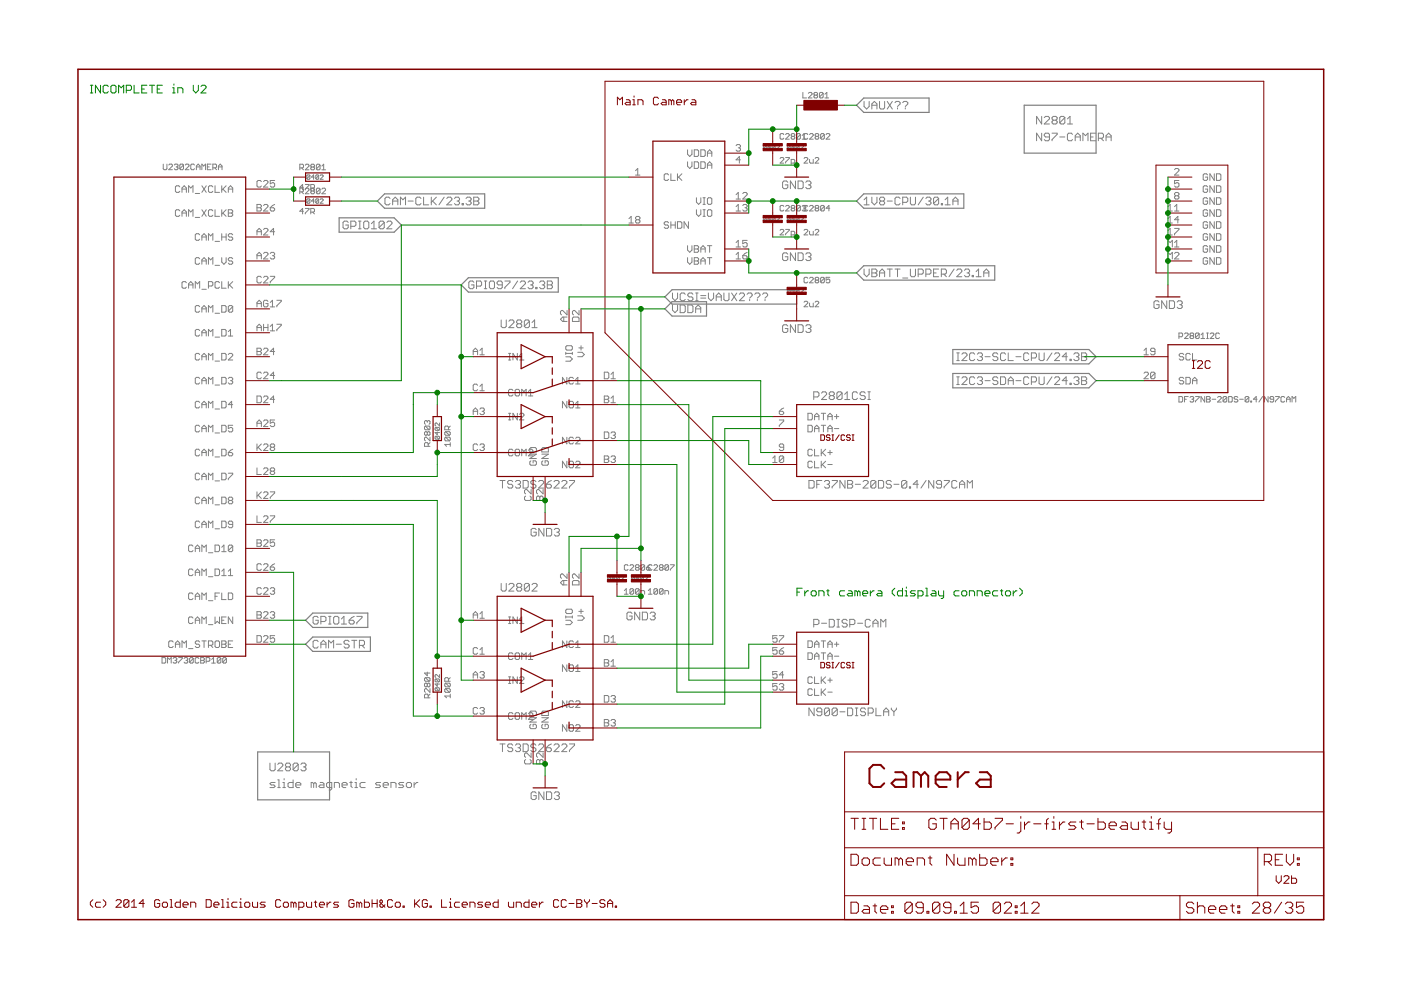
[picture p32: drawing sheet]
<svg xmlns="http://www.w3.org/2000/svg" width="297mm" height="210mm" viewBox="0 0 297 210" stroke-linecap="round" stroke-linejoin="round" font-family="sans-serif">
<g fill="none" stroke="#808080" stroke-width=".25">
<path d="M181.6 22.3l1.5-1.5h13.9v3h-13.9zM217.1 22.3h15.3v10.2h-15.3zM71.9 46.2h11.7l1.5 1.5-1.5 1.5h-11.7zM81.5 41.1h21.3v3.1h-21.3l-1.5-1.6zM181.6 57.9l1.5-1.6h27.8v3.1h-27.8zM181.6 42.6l1.5-1.5h21.2v3.1h-21.2zM97.8 60.4l1.5-1.5h19.1v3h-19.1zM141 62.9l1.5-1.5h26.4v3.1h-26.4zM141 65.5l1.5-1.5h7.3v3h-7.3zM202 74.1h28.9l1.5 1.5-1.5 1.6h-28.9zM202 79.2h28.9l1.5 1.5-1.5 1.5h-28.9zM64.8 131.5l1.5-1.5h11.7v3h-11.7z"/>
<path d="M64.8 136.6l1.5-1.5h12.2v3h-12.2zM54.6 159.4h15.3v10.2h-15.3z"/>
</g>
<g fill="none" stroke="#808080" stroke-width=".21">
<path d="M170.2 19.6v1.2h.8M171.4 19.8l.2-.2h.4l.2 .2v.2l-.8 .8h.8M174.5 19.8l-.2-.2h-.4l-.2 .2v.8M174.5 19.8v.8l-.2 .2h-.4l-.2-.2M174.5 19.8l-.8 .8M174.9 20l.4-.4v1.2M34.6 34.8v1l.2 .2h.4l.2-.2v-1M35.8 35l.2-.2h.4l.2 .2v.2l-.8 .8h.8M37 35l.1-.2h.4l.2 .2-.2 .4M37.3 35.4h.2M37.5 35.4l.2 .2-.2 .4h-.4l-.1-.2M38.1 39.6l-.2-.2h-.5l-.2 .2v1l.2 .2h.5l.2-.2"/>
<path d="M38.9 35v.8l-.2 .2h-.4l-.2-.2M38.9 35l-.2-.2h-.4l-.2 .2v.8M38.9 35l-.8 .8M39.3 35l.2-.2h.4l.2 .2v.2l-.8 .8h.8M41.2 35l-.2-.2h-.3l-.3 .2v.8l.3 .2h.3l.2-.2M41.6 36v-.8l.4-.4 .4 .4v.8M41.6 35.4h.8M42.8 36v-1.2l.4 .4 .4-.4v1.2M42.8 39.4l.9 1.4M43.7 39.4l-.9 1.4M44 35.4h.4M44.7 34.8h-.7v1.2h.7"/>
<path d="M45.1 39.6l-.2-.2h-.5l-.2 .2v1l.2 .2h.5l.2-.2M45.1 35.6h.6l.2-.2v-.4l-.2-.2h-.6v1.2M45.5 35.6l.4 .4M45.6 39.4v1.4h.9M46.3 35.4h.8M46.3 36v-.8l.4-.4 .4 .4v.8M47 39.4v1.4M47.9 39.4l-.9 .9M55.4 38.5l-.2-.2h-.5l-.2 .2v.9l.2 .3h.5l.2-.3M55.9 38.5l.2-.2h.5l.2 .2v.2l-.9 1h.9M58.2 38.3h-.9v.7l.7-.3 .2 .3v.4l-.2 .3h-.5l-.2-.3M63.6 35.6h.6l.1-.2v-.4l-.1-.2h-.6v1.2"/>
<path d="M63.9 35.6l.4 .4M64.3 39.7h-.7l.6-.6v1.2M64.7 39.1h.8v.2l-.8 .8v.2M64.7 35l.2-.2h.4l.2 .2v.2l-.8 .8h.8M65.7 37.2l-.1-.1-.5 .1v.7M65.7 37.2v.7l-.1 .1-.5-.1M65.7 37.2l-.6 .7M65.9 39.9h.6M66.1 35.4l-.2-.2 .2-.4h.4l.2 .2-.2 .4M66.1 35.4l-.2 .2 .2 .4h.4l.2-.2-.2-.4M66.1 35.4h.4M66.1 39.9l-.2 .2"/>
<path d="M66.3 39.9l.4 .4M66.5 39.9l.2-.2v-.4l-.2-.2h-.6v1.2l.2 .2M66.5 39.9l.2 .4M66.6 37.5h-.6l.5-.4v.9M67.6 37.2l-.2-.1-.4 .1v.7M67.6 37.2v.7l-.2 .1-.4-.1M67.6 37.2l-.6 .7M67.9 35l-.8 .8M67.9 35l-.3-.2h-.3l-.2 .2v.8M67.9 35v.8l-.3 .2h-.3l-.2-.2M67.9 37.2l.1-.1 .5 .1-.6 .8h.6M68.2 36h.8"/>
<path d="M68.2 35.2l.4-.4v1.2M134.7 37.1h1M134.7 36.2l.5-.5v1.4M141.8 37.1l-.3-.2h-.4l-.3 .2v.9l.3 .2h.4l.3-.2M142.2 36.9v1.3h1M143.6 36.9v1.3M143.9 37.5l.7 .7M144.6 36.9l-1 .9M145.8 31.8v.9l.4 .5 .5-.5v-.9M145.8 34.3v.9l.4 .5 .5-.5v-.9M147.2 34.3h.7l.2 .2v1l-.2 .2h-.7zM147.2 31.8h.7l.2 .2v.9l-.2 .3h-.7z"/>
<path d="M148.6 34.3h.7l.2 .2v1l-.2 .2h-.7zM148.6 31.8h.7l.2 .2v.9l-.2 .3h-.7zM150 35.7v-.9l.5-.5 .4 .5v.9M150 33.2v-1l.5-.4 .4 .4v1M150 32.5h.9M150 35h.9M156.1 30.9l.2-.3h.5l.2 .3-.2 .4M156.5 31.3h.3M156.8 31.3l.2 .3-.2 .4h-.5l-.2-.2M157 33.9h-.9l.7-.7v1.4M162.5 30.9l-.2-.2-.5 .2v.6M162.5 30.9v.6l-.2 .2-.5-.2"/>
<path d="M162.5 30.9l-.7 .6M163.4 31.2h-.6l.4-.5v1M164.3 30.9l-.4-.2-.2 .2v.6M164.3 30.9v.6l-.1 .2-.5-.2M164.3 30.9l-.6 .6M164.6 30.9l.2-.2 .5 .2v.2l-.7 .6h.7M165.4 33.6l.2-.2h.4l.2 .2v.2l-.8 .8h.8M166.2 28.5l-.2-.2h-.4l-.2 .2v.8l.2 .2h.4l.2-.2M166.6 28.5l.2-.2h.4l.1 .2v.2l-.7 .8h.7M166.6 33.4h.7v.2l-.7 .8v.2M167 38.7l-.2-.3h-.6l-.3 .3v1l.3 .3h.6l.2-.3v-.5h-.5M167.5 30.9l-.1-.2-.5 .2v.6"/>
<path d="M167.5 30.9v.6l-.1 .2-.5-.2M167.5 30.9l-.6 .6M167.7 34.6h.6l.2-.2v-.4l-.2-.2h-.6v1.2M167.9 28.9l-.2-.2 .2-.4h.4l.2 .2-.2 .4M167.9 28.9l-.2 .2 .2 .4h.4l.2-.2-.2-.4M167.9 28.9h.4M168.5 31.2h-.6l.4-.5v1M168.7 38.4v1.6l-1.1-1.6v1.6M169.2 38.4h.8l.3 .3v1l-.3 .3h-.8zM169.4 30.9l-.5-.2-.1 .2v.6M169.4 30.9v.6l-.2 .2-.4-.2M169.4 30.9l-.6 .6"/>
<path d="M169.7 28.5l-.2-.2h-.4l-.2 .2v.8M169.7 28.5v.8l-.2 .2h-.4l-.2-.2M169.7 28.5l-.8 .8M169.7 30.9l.2-.2 .4 .2v.2l-.6 .6h.6M170.1 28.7l.4-.4v1.2M170.5 33.6l.2-.2h.4l.2 .2v.2l-.8 .8h.8M170.5 28.5l.2-.2h.4l.2 .2M170.5 29.3l.2 .2M170.8 38.7l.3-.3h.6l.2 .3v.2l-.2 .3M171.3 29.3l-.2 .2h-1M171.4 39.2h.3M171.6 33.8v.6l.3 .2h.5v-.8"/>
<path d="M171.6 28.5l.3-.2h.3l.2 .2v.2l-.8 .8h.8M171.7 39.2l.2 .3v.2l-.2 .3h-.6l-.3-.3M172.1 22l-.1-.2-.5 .2v.6M172.1 22v.6l-.1 .2-.5-.2M172.1 22l-.6 .6M172.8 20.2l-.2 .2 .2 .4h.3l.2-.2-.2-.4M172.8 20.2l-.2-.2 .2-.4h.3l.2 .2-.2 .4M172.8 20.2h.3M172.8 33.6l.2-.2h.4l.2 .2v.2l-.8 .8h.8M173 28.9l-.2-.2 .2-.4h.4l.2 .2-.2 .4M173 28.9l-.2 .2 .2 .4h.4l.2-.2-.2-.4M173 28.9h.4"/>
<path d="M173 22.3h-.6l.5-.5v1M174 22l-.2-.2-.4 .2v.6M174 22v.6l-.2 .2-.4-.2M174 22l-.6 .6M174.3 22l.2-.2 .4 .2v.2l-.6 .6h.6M174.8 28.5l-.2-.2h-.4l-.2 .2v.8M174.8 28.5v.8l-.2 .2h-.4l-.2-.2M174.8 28.5l-.8 .8M174.9 20.8h.8M175.2 28.5l.1-.2h.4l.2 .2v.2l-.7 .8h.7M183.2 21.5v1.1l.5 .5 .6-.5v-1.1M184.8 22.3h1.1"/>
<path d="M184.8 23.1v-1.1l.6-.5 .5 .5v1.1M186.5 21.5v1.4l.3 .2h.5l.3-.2v-1.4M188.1 21.5l1.1 1.6M189.2 21.5l-1.1 1.6M189.8 21.8l.2-.3h.6l.2 .3v.2l-.5 .6M190.3 22.9v.2M191.4 21.8l.3-.3h.5l.3 .3v.2l-.6 .6M191.9 22.9v.2M220.9 24.7v1.6l-1.1-1.6v1.6M220.9 28.2v1.6l-1.1-1.6v1.6M221.4 24.9l.3-.2h.5l.3 .2v.3l-1.1 1.1h1.1M222.5 29h-.8l-.3-.2v-.3l.3-.3h.5l.3 .3v1.1l-.3 .2h-.5l-.3-.2"/>
<path d="M223.1 28.2h1v.3l-1 1.1v.2M223.3 25.5l-.2-.3v-.3l.2-.2h.6l.2 .2v.3l-.2 .3M223.3 25.5l-.2 .3v.2l.2 .3h.6l.2-.3v-.2l-.2-.3M223.3 25.5h.6M224.7 29h1.1M225.8 24.9v1.1l-.3 .3h-.5l-.3-.3M225.8 24.9l-.3-.2h-.5l-.3 .2v1.1M225.8 24.9l-1.1 1.1M226.3 26.3h1.1M226.3 25.2l.6-.5v1.6M227.4 28.5l-.3-.3h-.5l-.3 .3v1.1l.3 .2h.5l.3-.2M228 29h1"/>
<path d="M228 29.8v-1l.5-.6 .5 .6v1M229.6 29.8v-1.6l.5 .6 .6-.6v1.6M231.2 29h.6M232.3 28.2h-1.1v1.6h1.1M232.9 29.3h.8l.3-.3v-.5l-.3-.3h-.8v1.6M233.4 29.3l.6 .5M234.5 29h1.1M234.5 29.8v-1l.6-.6 .5 .6v1M249 36l.3-.3h.4l.3 .3v.2l-1 .9h1M250 38.3h-1v.7l.7-.3 .3 .3v.4l-.3 .3h-.4l-.3-.3M256 37.1l-.2-.2h-.5l-.2 .2v.9l.2 .2h.5l.2-.2v-.5h-.4M256 39.6l-.2-.2h-.5l-.2 .2v1l.2 .2h.5l.2-.2v-.5h-.4"/>
<path d="M257.5 36.9v1.3l-1-1.3v1.3M257.5 39.4v1.4l-1-1.4v1.4M257.9 36.9h.7l.2 .2v.9l-.2 .2h-.7zM257.9 39.4h.7l.2 .2v1l-.2 .2h-.7zM38.1 44.7l-.2-.2h-.5l-.2 .2v.9l.2 .3h.5l.2-.3M38.6 40.1h.9M38.6 45.2h.9M38.6 40.8v-.9l.5-.5 .4 .5v.9M38.6 45.9v-1l.5-.4 .4 .4v1M39.5 59.9l-.2-.2h-.5l-.2 .2v1l.2 .2h.5l.2-.2M40 40.8v-1.4l.4 .5 .5-.5v1.4M40 45.9v-1.4l.4 .4 .5-.4v1.4"/>
<path d="M41.4 41h.9M41.4 46.1h.9M42.3 49.8l-.2-.2h-.5l-.2 .2v.9l.2 .2h.5l.2-.2M42.3 54.9l-.2-.3h-.5l-.2 .3v.9l.2 .2h.5l.2-.2M42.8 50.9v-.9l.5-.4 .4 .4v.9M42.8 56v-.9l.5-.5 .4 .5v.9M42.8 50.2h.9M42.8 55.3h.9M42.8 44.5l.9 1.4M43.7 44.5l-.9 1.4M44.2 50.9v-1.3l.5 .4 .4-.4v1.3M44.2 56v-1.4l.5 .5 .4-.5v1.4"/>
<path d="M45.1 44.7l-.2-.2h-.5l-.2 .2v.9l.2 .3h.5l.2-.3M45.6 44.5v1.4h.9M45.6 56.3h.9M45.6 51.2h.9M46.5 59.9l-.2-.2h-.5l-.2 .2v1l.2 .2h.5l.2-.2M47 50.2h.9M47 44.5v1.4M47 49.6v1.3M47 54.6v1l.5 .4 .4-.4v-1M47 59.7v1.4h.9M47.2 45.2l.7 .7M47.2 40.1l.7 .7"/>
<path d="M47.9 44.5l-.9 .9M47.9 49.6v1.3M48.4 40.1h.9M48.4 44.5h.7l.2 .2-.2 .5 .2 .4-.2 .3h-.7zM48.4 45.2h.7M48.4 40.8v-.9l.5-.5 .4 .5v.9M48.4 59.7v1.4M49.3 54.9l-.2-.3h-.5l-.2 .5 .2 .2h.5l.2 .5-.2 .2h-.5l-.2-.2M49.3 49.8l-.2-.2h-.5l-.2 .4 .2 .2h.5l.2 .5-.2 .2h-.5l-.2-.2M49.3 59.7l-.9 .9M54.5 43.3h.7l.2 .3-.2 .4 .2 .5-.2 .2h-.7zM54.5 44h.7"/>
<path d="M54.5 54.2h.9M54.5 49.8v-.9l.4-.5 .5 .5v.9M54.5 54.9v-.9l.4-.5 .5 .5v.9M54.5 49.1h.9M55.4 58.8l-.2-.2h-.5l-.2 .2v1l.2 .2h.5l.2-.2M55.9 48.7l.2-.3h.5l.2 .3v.2l-.9 .9h.9M55.9 43.6l.2-.3h.5l.2 .3v.2l-.9 .9h.9M55.9 53.7l.2-.2h.5l.2 .2v.3l-.9 .9h.9M55.9 58.8l.2-.2h.5l.2 .2v.3l-.9 .9h.9M57.3 53.7l.2-.2h.5l.2 .2-.2 .5M57.3 44h.7l.2 .5-.2 .2h-.5l-.2-.2zM57.3 58.6h.9v.2l-.9 1v.2"/>
<path d="M57.8 54.2h.2M58 54.2l.2 .2-.2 .5h-.5l-.2-.2M58.2 43.3l-.9 .7M58.2 49.1h-.9l.7-.7v1.4M63.6 40.7h.6l.1-.2v-.4l-.1-.2h-.6v1.2M63.9 40.7l.4 .4M64.3 44.8h-.7l.6-.6v1.2M64.7 40.1l.2-.2h.4l.2 .2v.2l-.8 .8h.8M64.7 44.2h.8v.2l-.8 .8v.2M65.7 42.3l-.1-.1-.5 .1v.6M65.7 42.3v.6l-.1 .2-.5-.2M65.7 42.3l-.6 .6"/>
<path d="M65.9 45h.6l.2-.2v-.4l-.2-.2h-.6v1.2M66.1 40.5l-.2 .2 .2 .4h.4l.2-.2-.2-.4M66.1 40.5h.4M66.3 45l.4 .4M66.6 42.6h-.6l.5-.4v.9M66.7 40.3l-.2 .2M67.6 42.3l-.2-.1-.4 .1v.6M67.6 42.3v.6l-.2 .2-.4-.2M67.6 42.3l-.6 .6M67.9 40.1l-.3-.2h-.3l-.2 .2v.8M67.9 40.1v.8l-.3 .2h-.3l-.2-.2M67.9 40.1l-.8 .8"/>
<path d="M67.9 42.3l.1-.1 .5 .1-.6 .8h.6M68.2 40.1l.2-.2h.4l.2 .2v.2l-.8 .8h.8M73.8 47.2l-.2-.3h-.6l-.3 .3v1l.3 .3h.6l.2-.3v-.5h-.5M74.4 48h.8l.3-.3v-.5l-.3-.3h-.8v1.6M76 46.9h.6M76 48.5h.6M76.3 46.9v1.6M77.1 47.2l.3-.3h.5l.3 .3v1l-.3 .3h-.5l-.3-.3zM78.7 48.5h1.1M78.7 47.4l.6-.5v1.6M81.5 47.2l-.3-.3h-.6l-.2 .3v1M81.5 47.2v1l-.3 .3h-.6l-.2-.3"/>
<path d="M81.5 47.2l-1.1 1M82 47.2l.3-.3h.5l.3 .3v.2l-1.1 1.1h1.1M82.7 42.1l-.3-.3h-.5l-.3 .3v1.1l.3 .2h.5l.3-.2M83.2 42.6h1.1M83.2 43.4v-1l.6-.6 .5 .6v1M84.9 43.4v-1.6l.5 .6 .6-.6v1.6M86.5 42.6h1.1M89.3 42.1l-.3-.3h-.6l-.2 .3v1.1l.2 .2h.6l.3-.2M89.8 41.8v1.6h1.1M91.4 41.8v1.6M91.7 42.6l.8 .8M92.5 41.8l-1.1 1.1"/>
<path d="M94.2 41.8l-1.1 1.6M94.7 42.1l.3-.3h.5l.3 .3v.3l-1.1 1h1.1M96.4 42.1l.2-.3h.6l.2 .3v.3l-.2 .2M96.9 42.6h.3M97.2 42.6l.2 .3v.3l-.2 .2h-.6l-.2-.2M98 43.2h.3v.2h-.3zM98.8 42.1l.3-.3h.5l.3 .3v.3l-.3 .2M99.4 42.6h.2M99.6 42.6l.3 .3v.3l-.3 .2h-.5l-.3-.2M100.4 42.6h.9M100.4 41.8h.9l.2 .3v.3l-.2 .2 .2 .3v.3l-.2 .2h-.9zM100.5 59.9l-.3-.3h-.5l-.3 .3v1l.3 .3h.5l.3-.3v-.5h-.6"/>
<path d="M102.7 59.6h.5M102.9 59.6v1.6M104 59.6h.6l.2 .3v1l-.2 .3h-.6l-.2-.3v-1zM107 59.6h1.1v.3l-1.1 1v.3M109.7 59.6l-1 1.6M110.3 59.9l.3-.3h.5l.3 .3v.2l-1.1 1.1h1.1M112 59.9l.2-.3h.6l.2 .3v.2l-.2 .3M114.4 59.9l.3-.3h.5l.3 .3v.2l-.3 .3M116 59.6h.9l.2 .3v.2l-.2 .3 .2 .3v.2l-.2 .3h-.9zM133.3 47.3h1M133.3 46.4l.5-.5v1.4M135 46.6l-.3-.2 .3-.5h.4l.3 .2-.3 .5"/>
<path d="M135 46.6l-.3 .2 .3 .5h.4l.3-.2-.3-.5M135 46.6h.4M141.8 47.2l-.3-.2h-.4l-.3 .5 .3 .2h.4l.3 .5-.3 .2h-.4l-.3-.2M142.2 47.7h1M142.2 47v1.4M143.2 47v1.4M143.6 47h.7l.3 .2v1l-.3 .2h-.7zM145.8 54.6v1l.4 .4 .5-.4v-1M145.8 52.1v.9l.4 .5 .5-.5v-.9M146 47v1.4l-1-1.4v1.4M147.2 52.1h.7l.2 .2-.2 .5 .2 .5-.2 .2h-.7zM147.2 52.8h.7"/>
<path d="M147.2 54.6h.7l.2 .3-.2 .4 .2 .5-.2 .2h-.7zM147.2 55.3h.7M147.7 44.5v.9l.4 .5 .5-.5v-.9M147.7 41.9v1l.4 .4 .5-.4v-1M148.6 52.8h.9M148.6 55.3h.9M148.6 53.5v-.9l.5-.5 .4 .5v.9M148.6 56v-.9l.5-.5 .4 .5v.9M149.1 41.9h.4M149.1 43.3h.4M149.1 44.5h.4M149.1 45.9h.4"/>
<path d="M149.3 41.9v1.4M149.3 44.5v1.4M150 44.7l.2-.2h.5l.2 .2v.9l-.2 .3h-.5l-.2-.3zM150 52.1h.9M150 54.6h.9M150.2 41.9h.5l.2 .3v.9l-.2 .2h-.5l-.2-.2v-.9zM150.5 52.1v1.4M150.5 54.6v1.4M156.1 42.2h.9M156.1 44.7h.9M156.1 52.4h.9M156.1 54.9h.9"/>
<path d="M156.1 41.3l.4-.5v1.4M156.1 43.8l.4-.5v1.4M156.1 51.4l.4-.4v1.4M156.1 54l.4-.5v1.4M157.5 41l.2-.2h.5l.2 .2v.3l-.9 .9h.9M157.5 54.2h.7l.2 .5-.2 .2h-.5l-.2-.2zM157.5 43.6l.2-.3h.5l.2 .3-.2 .4M157.9 44h.3M158.2 44l.2 .3-.2 .4h-.5l-.2-.2M158.4 51h-.9v.7l.7-.3 .2 .3v.4l-.2 .3h-.5l-.2-.3M158.4 53.5l-.9 .7M162.5 46.1l-.2-.1-.5 .1v.7"/>
<path d="M162.5 46.1v.7l-.2 .1-.5-.1M162.5 46.1l-.7 .7M163.4 46.4h-.6l.4-.4v.9M164.3 46.1l-.4-.1-.2 .1v.7M164.3 46.1v.7l-.1 .1-.5-.1M164.3 46.1l-.6 .7M164.6 46.1l.2-.1 .5 .1-.7 .8h.7M165.4 48.8l.2-.2h.4l.2 .2v.2l-.8 .8h.8M166.2 43.8l-.2-.2h-.4l-.2 .2v.7l.2 .2h.4l.2-.2M166.6 48.6h.7v.2l-.7 .8v.2M166.6 43.8l.2-.2h.4l.1 .2v.2l-.7 .7h.7M167 53.9l-.2-.3h-.6l-.3 .3v1.1l.3 .2h.6l.2-.2v-.6h-.5"/>
<path d="M167.5 46.1l-.1-.1-.5 .1v.7M167.5 46.1v.7l-.1 .1-.5-.1M167.5 46.1l-.6 .7M167.7 49.8h.6l.2-.2v-.4l-.2-.2h-.6v1.2M167.9 44.2l-.2 .1 .2 .4h.4l.2-.2-.2-.3M167.9 44.2l-.2-.2 .2-.4h.4l.2 .2-.2 .4M167.9 44.2h.4M168.5 46.4h-.6l.4-.4v.9M168.7 53.6v1.6l-1.1-1.6v1.6M169.2 53.6h.8l.3 .3v1.1l-.3 .2h-.8zM169.4 46.1l-.5-.1-.1 .1v.7M169.4 46.1v.7l-.2 .1-.4-.1"/>
<path d="M169.4 46.1l-.6 .7M169.7 43.8v.7l-.2 .2h-.4l-.2-.2M169.7 43.8l-.8 .7M169.7 43.8l-.2-.2h-.4l-.2 .2v.7M169.7 46.1l.2-.1 .4 .1-.6 .8h.6M170.1 44.5l.2 .2h.8l.2-.2M170.1 43.8l.2-.2h.8l.2 .2M170.5 48.8l.2-.2h.4l.2 .2v.2l-.8 .8h.8M170.5 44.2h.2M170.7 43.6l.2 .2-.2 .4 .2 .3-.2 .2-.2-.2v-.7zM170.8 53.9l.3-.3h.6l.2 .3v.3l-.2 .2M171.3 59l-.2-.2h-.4l-.2 .2v.8l.2 .2h.4l.2-.2"/>
<path d="M171.4 54.4h.3M171.6 49v.6l.3 .2h.5v-.8M171.6 43.8l.3-.2h.3l.2 .2v.2l-.8 .7h.8M171.6 59l.3-.2h.3l.2 .2v.2l-.8 .8h.8M171.7 54.4l.2 .3v.3l-.2 .2h-.6l-.3-.2M172.8 48.8l.2-.2h.4l.2 .2v.2l-.8 .8h.8M173 59.4l-.2-.2 .2-.4h.4l.2 .2-.2 .4M173 44.2l-.2-.2 .2-.4h.4l.2 .2-.2 .4M173 44.2l-.2 .1 .2 .4h.4l.2-.2-.2-.3M173 59.4l-.2 .2 .2 .4h.4l.2-.2-.2-.4M173 59.4h.4M173 44.2h.4"/>
<path d="M174.8 43.8l-.2-.2h-.4l-.2 .2v.7M174.8 59l-.2-.2h-.4l-.2 .2v.8M174.8 43.8v.7l-.2 .2h-.4l-.2-.2M174.8 59v.8l-.2 .2h-.4l-.2-.2M174.8 59l-.8 .8M174.8 43.8l-.8 .7M175.9 44.2h-.7l.5-.6v1.1M175.9 58.8h-.7v.6l.3-.2 .4 .2v.4l-.2 .2h-.4l-.1-.2M183.2 57v1.1l.5 .6 .6-.6v-1.1M183.2 42.4l.5-.6v1.6M183.2 43.4h1.1M184.8 57h.9l.2 .3v.3l-.2 .3 .2 .2v.3l-.2 .3h-.9z"/>
<path d="M184.8 41.8v1.1l.6 .5 .5-.5v-1.1M184.8 57.9h.9M186.5 57.9h1.1M186.5 58.7v-1.1l.5-.6 .6 .6v1.1M186.8 42.6h.5M186.8 42.6l-.3-.2v-.3l.3-.3h.5l.3 .3v.3l-.3 .2M186.8 42.6l-.3 .3v.3l.3 .2h.5l.3-.2v-.3l-.3-.3M188.1 42.6h1.1M188.1 57h1.1M188.7 57v1.7M189.8 57h1M190.3 57v1.7"/>
<path d="M190.8 42.1l-.2-.3h-.6l-.2 .3v1.1l.2 .2h.6l.2-.2M191.4 42.9h.8l.3-.3v-.5l-.3-.3h-.8v1.6M191.4 58.9h1.1M193 41.8v1.4l.3 .2h.5l.3-.2v-1.4M193 57v1.4l.3 .3h.5l.3-.3v-1.4M194.7 58.1h.8l.2-.2v-.6l-.2-.3h-.8v1.7M195.7 41.8l-1 1.6M196.3 58.1h.8l.3-.2v-.6l-.3-.3h-.8v1.7M196.3 42.1l.3-.3h.5l.3 .3v.3l-.3 .2M196.8 42.6h.3M197.1 42.6l.3 .3v.3l-.3 .2h-.5l-.3-.2M197.9 57.9h.6"/>
<path d="M199 42.1l-.2-.3h-.6l-.3 .3v1.1M199 57h-1.1v1.7h1.1M199 42.1v1.1l-.2 .2h-.6l-.3-.2M199 42.1l-1.1 1.1M199.6 58.1h.8l.3-.2v-.6l-.3-.3h-.8v1.7M199.6 43.2h.2v.2h-.2zM200.1 58.1l.6 .6M200.4 43.4h1.1M200.4 42.4l.5-.6v1.6M202 42.6h1.1M202 43.4v-1l.6-.6 .5 .6v1M202.3 57l-1.1 1.7"/>
<path d="M202.8 57.3l.3-.3h.6l.2 .3v.3l-1.1 1.1h1.1M204.5 57.3l.2-.3h.6l.3 .3v.3l-.3 .3M205 57.9h.3M205.3 57.9l.3 .2v.3l-.3 .3h-.6l-.2-.3M206.1 58.4h.3v.3h-.3zM206.9 58.7h1.1M206.9 57.6l.6-.6v1.7M208.6 58.7v-1.1l.5-.6 .6 .6v1.1M208.6 57.9h1.1M247.6 49.8h1M247.6 43.8l.5-.5v1.4M247.6 46.4l.5-.5v1.4"/>
<path d="M247.6 48.9l.5-.5v1.4M247.6 44.7h1M247.6 47.3h1M247.6 52.4v-1.4l.5 .4 .5-.4v1.4M247.6 54.9v-1.4l.5 .5 .5-.5v1.4M249 48.4h1v.3l-1 .9v.2M249 53.7l.3-.2h.4l.3 .2v.3l-1 .9h1M249 44.7h1M249 43.8l.5-.5v1.4M249 51.4l.5-.4v1.4M249 52.4h1M249.3 41.5l-.3-.2 .3-.5h.4l.3 .2-.3 .5"/>
<path d="M249.3 41.5l-.3 .2 .3 .5h.4l.3-.2-.3-.5M249.3 41.5h.4M250 46.6h-1l.7-.7v1.4M256 42.2l-.2-.3h-.5l-.2 .3v.9l.2 .2h.5l.2-.2v-.5h-.4M256 44.7l-.2-.2h-.5l-.2 .2v.9l.2 .3h.5l.2-.3v-.4h-.4M256 47.2l-.2-.2h-.5l-.2 .2v1l.2 .2h.5l.2-.2v-.5h-.4M256 49.8l-.2-.2h-.5l-.2 .2v.9l.2 .2h.5l.2-.2v-.5h-.4M256 52.3l-.2-.2h-.5l-.2 .2v1l.2 .2h.5l.2-.2v-.5h-.4M256 54.9l-.2-.3h-.5l-.2 .3v.9l.2 .2h.5l.2-.2v-.5h-.4M257.5 41.9v1.4l-1-1.4v1.4M257.5 44.5v1.4l-1-1.4v1.4M257.5 47v1.4l-1-1.4v1.4"/>
<path d="M257.5 49.6v1.3l-1-1.3v1.3M257.5 52.1v1.4l-1-1.4v1.4M257.5 54.6v1.4l-1-1.4v1.4M257.9 41.9h.7l.2 .3v.9l-.2 .2h-.7zM257.9 44.5h.7l.2 .2v.9l-.2 .3h-.7zM257.9 47h.7l.2 .2v1l-.2 .2h-.7zM257.9 49.6h.7l.2 .2v.9l-.2 .2h-.7zM257.9 52.1h.7l.2 .2v1l-.2 .2h-.7zM257.9 54.6h.7l.2 .3v.9l-.2 .2h-.7zM40 61.1v-.9l.4-.5 .5 .5v.9M40 60.4h.9M41.4 61.1v-1.4l.5 .5 .4-.5v1.4"/>
<path d="M42.3 65l-.2-.2h-.5l-.2 .2v1l.2 .2h.5l.2-.2M42.3 70.1l-.2-.3h-.5l-.2 .3v.9l.2 .2h.5l.2-.2M42.3 75.2l-.2-.3h-.5l-.2 .3v.9l.2 .2h.5l.2-.2M42.8 66.2v-.9l.5-.5 .4 .5v.9M42.8 71.2v-.9l.5-.5 .4 .5v.9M42.8 76.3v-.9l.5-.5 .4 .5v.9M42.8 75.6h.9M42.8 61.3h.9M42.8 65.5h.9M42.8 70.5h.9M44.2 66.2v-1.4l.5 .5 .4-.5v1.4M44.2 60.6h.7l.2-.2v-.5l-.2-.2h-.7v1.4"/>
<path d="M44.2 71.2v-1.4l.5 .5 .4-.5v1.4M44.2 76.3v-1.4l.5 .5 .4-.5v1.4M45.6 66.4h.9M45.6 71.5h.9M45.6 76.6h.9M47 74.9h.7l.2 .3v.9l-.2 .2h-.7zM47 64.8h.7l.2 .2v1l-.2 .2h-.7zM47 69.8h.7l.2 .3v.9l-.2 .2h-.7zM48.4 75.2l.2-.3h.5l.2 .3v.2l-.9 .9h.9M48.4 71.2h.9M48.4 70.3l.5-.5v1.4M48.6 60.4l.7 .7"/>
<path d="M49.3 65l-.2-.2h-.5l-.2 .2v1M49.3 65v1l-.2 .2h-.5l-.2-.2M49.3 65l-.9 1M54.5 73.8h.7l.2 .3-.2 .4 .2 .5-.2 .2h-.7zM54.5 74.5h.7M54.5 65.1v-1l.4-.4 .5 .4v1M54.5 70.1v-.9l.4-.5 .5 .5v.9M54.5 64.4h.9M54.5 69.4h.9M55.4 79.1l-.2-.2h-.5l-.2 .2v1l.2 .2h.5l.2-.2M55.9 74.1l.2-.3h.5l.2 .3v.2l-.9 .9h.9M55.9 79.1l.2-.2h.5l.2 .2v.3l-.9 .9h.9"/>
<path d="M55.9 68.7v1.4M55.9 69.4h.9M56.8 63.9l-.2-.2h-.5l-.2 .2v.9l.2 .3h.5l.2-.3v-.4h-.5M56.8 68.7v1.4M57.3 65.1h.9M57.3 64.1l.5-.4v1.4M57.3 69.2l.5-.5v1.4M57.3 70.1h.9M58.2 74.5h-.9l.7-.7v1.4M58.2 79.6h-.9l.7-.7v1.4M58.7 63.7h.9v.2l-.9 .9v.3M58.7 68.7h.9v.3l-.9 .9v.2"/>
<path d="M100.3 75.2v-.9l.5-.5 .5 .5v.9M100.3 74.5h1M101 60.7h.9l.2-.3v-.5l-.2-.3h-.9v1.6M101.7 75.2h1M101.7 74.3l.5-.5v1.4M102.7 61.2h.5M106.3 67.8v1.4l.2 .3h.6l.2-.3v-1.4M106.5 60.4h-.8l-.3-.3v-.2l.3-.3h.5l.3 .3v1l-.3 .3h-.5l-.3-.3M107.8 74.9h.5M107.8 76.3h.5M107.9 68.1l.3-.3h.5l.3 .3v.3l-1.1 1.1h1.1M108.1 74.9v1.4"/>
<path d="M109.7 74.9v1.4l-.9-1.4v1.4M109.8 68.6l-.3-.2v-.3l.3-.3h.5l.3 .3v.3l-.3 .2M109.8 68.6l-.3 .3v.3l.3 .3h.5l.3-.3v-.3l-.3-.3M109.8 68.6h.5M110.2 76.3h.9M110.2 75.4l.4-.5v1.4M112.2 68.1l-.2-.3h-.6l-.2 .3v1.1M112.2 68.1v1.1l-.2 .3h-.6l-.2-.3M112.2 68.1l-1 1.1M112.5 60.4h.3M112.8 60.4l.2 .3v.2l-.2 .3h-.6l-.2-.3M112.8 69.5h1.1"/>
<path d="M112.8 68.4l.5-.6v1.7M113.6 60.9h.3v.3h-.3zM114.9 60.4h.3M115.2 60.4l.3 .3v.2l-.3 .3h-.5l-.3-.3M116 60.4h.9M119.5 67.2v1M120 73.5l.2-.2h.9l.2 .2v.5l-.2 .2h-.9l-.2-.2zM120 74.9h1.3M120 75.6h.9l.4 .5-.4 .5h-.9M120 74.7v.5M120.2 65.8v1l-.9-1-.5 .3v.4l.3 .3M120.2 67.2h-.9l-.5 .5 .5 .5h.9"/>
<path d="M121.3 74.7v.5M121.4 67.5l.2-.3h.9l.3 .3v.7h-1.4zM122.5 74.7h.9l.5 .5-.5 .4h-.9M122.7 73.8h1M122.8 65.8v1l-1-1-.4 .3v.4l.2 .3M123.2 73.3v.9M128.1 78.9h.7l.3 .2v1l-.3 .2h-.7zM129.5 79.4l.5-.5v1.4M142.6 62.1v1.1l.5 .6 .6-.6v-1.1M142.6 64.7v1l.5 .6 .6-.6v-1M144.2 64.7h.8l.3 .2v1.1l-.3 .3h-.8zM145.3 62.4l-.3-.3h-.5l-.3 .3v1.1l.3 .3h.5l.3-.3"/>
<path d="M145.8 64.7h.9l.2 .2v1.1l-.2 .3h-.9zM146.9 62.4l-.2-.3h-.6l-.3 .3v.3l.3 .2h.6l.2 .3v.3l-.2 .3h-.6l-.3-.3M147.5 62.1h.5M147.5 66.3v-1.1l.5-.5 .6 .5v1.1M147.5 63.8h.5M147.5 65.5h1.1M147.7 62.1v1.7M148.6 63.2h1M148.6 62.7h1M150.2 62.1v1.1l.5 .6 .6-.6v-1.1M151.8 63.8v-1.1l.6-.6 .5 .6v1.1M151.8 62.9h1.1"/>
<path d="M153.5 62.1v1.4l.3 .3h.5l.3-.3v-1.4M155.1 62.1l1.1 1.7M156.2 62.1l-1.1 1.7M156.8 62.4l.2-.3h.6l.2 .3v.3l-1 1.1h1M158.4 62.4l.3-.3h.5l.3 .3v.3l-.6 .5M158.9 63.5v.3M160 62.4l.3-.3h.5l.3 .3v.3l-.5 .5M160.6 63.5v.3M161.7 62.4l.2-.3h.6l.3 .3v.3l-.6 .5M162.2 63.5v.3M167 69.1l-.2-.2h-.6l-.3 .2v1.1l.3 .3h.6l.2-.3v-.5h-.5M167.5 61.4l-.1-.2h-.3l-.2 .2v.6"/>
<path d="M167.5 61.4v.6l-.1 .1h-.3l-.2-.1M167.5 61.4l-.6 .6M168.5 61.7h-.6l.4-.5v.9M168.7 68.9v1.6l-1.1-1.6v1.6M169.2 68.9h.8l.3 .2v1.1l-.3 .3h-.8zM169.4 61.4l-.5-.2-.1 .2v.6M169.4 61.4v.6l-.2 .1h-.3l-.1-.1M169.4 61.4l-.6 .6M169.7 61.4l.2-.2 .4 .2-.6 .7h.6M170.5 64.1l.2-.2h.4l.2 .2v.2l-.8 .7h.8M170.8 69.1l.3-.2h.6l.2 .2v.3l-.2 .3M171.4 69.7h.3"/>
<path d="M171.6 64.3v.6l.3 .1h.5v-.7M171.7 69.7l.2 .2v.3l-.2 .3h-.6l-.3-.3M172.8 64.1l.2-.2h.4l.2 .2v.2l-.8 .7h.8M202.8 76.5h.6M202.8 74.8h.6M202.8 79.9h.6M203.1 74.8v1.7M203.1 79.9v1.6M203.9 75.1l.3-.3h.5l.3 .3v.3l-1.1 1.1h1.1M206.7 75.1l-.3-.3h-.6l-.2 .3v1.1l.2 .3h.6l.3-.3M207.2 75.1l.3-.3h.5l.3 .3v.3l-.3 .2M207.8 75.6h.2"/>
<path d="M208 75.6l.3 .3v.3l-.3 .3h-.5l-.3-.3M208.9 75.6h1M211.6 75.1l-.3-.3h-.5l-.3 .3v.3l.3 .2h.5l.3 .3v.3l-.3 .3h-.5l-.3-.3M212.1 79.9h.8l.3 .3v1.1l-.3 .2h-.8zM213.2 75.1l-.3-.3h-.5l-.3 .3v1.1l.3 .3h.5l.3-.3M213.8 74.8v1.7h1M215.4 75.6h1.1M218.1 75.1l-.3-.3h-.5l-.3 .3v1.1l.3 .3h.5l.3-.3M218.7 75.9h.8l.3-.3v-.5l-.3-.3h-.8v1.7M220.3 74.8v1.4l.3 .3h.5l.3-.3v-1.4M220.3 79.9v1.4l.3 .2h.5l.3-.2v-1.4M223 74.8l-1 1.7"/>
<path d="M223 79.9l-1 1.6M223.6 75.1l.3-.3h.5l.3 .3v.3l-1.1 1.1h1.1M226.3 75.6h-1.1l.8-.8v1.7M226.9 76.2h.2v.3h-.2zM227.7 75.1l.2-.3h.6l.2 .3v.3l-.2 .2M228.2 75.6h.3M228.5 75.6l.2 .3v.3l-.2 .3h-.6l-.2-.3M229.3 75.6h.8M229.3 74.8h.8l.3 .3v.3l-.3 .2 .3 .3v.3l-.3 .3h-.8zM229.3 79.9h.8l.3 .3v.3l-.3 .2 .3 .3v.3l-.3 .2h-.8zM242.5 74.3l.5-.5v1.4M242.5 75.2h1"/>
<path d="M242.5 79.1l.3-.2h.4l.3 .2v.3l-1 .9h1M244.9 79.1l-.3-.2h-.4l-.3 .2v1M244.9 74.5h-.7l-.3-.2 .3-.5h.4l.3 .3v.9l-.3 .2h-.4l-.3-.2M244.9 79.1v1l-.3 .2h-.4l-.3-.2M244.9 79.1l-1 1M245.7 64.1l-.2-.3h-.6l-.2 .3v1l.2 .3h.6l.2-.3v-.5h-.5M247.4 63.8v1.6l-1.1-1.6v1.6M247.9 63.8h.9l.2 .3v1l-.2 .3h-.9zM249.6 64.1l.3-.3h.5l.3 .3v.2l-.3 .3M250 71.4h.5l.2-.2v-.4l-.2-.2h-.5v1.2M250.1 64.6h.3M250.4 64.6l.3 .3v.2l-.3 .3h-.5l-.3-.3"/>
<path d="M251 75.2l-.3-.3h-.4l-.3 .5 .3 .2h.4l.3 .5-.3 .2h-.4l-.3-.2M251.1 70.8l.2-.2h.4l.2 .2v.2l-.8 .8h.8M252.4 75.2l-.3-.3h-.4l-.3 .3v.9l.3 .2h.4l.3-.2M252.5 71.2l-.2-.2 .2-.4h.4l.2 .2-.2 .4M252.5 71.2l-.2 .2 .2 .4h.4l.2-.2-.2-.4M252.5 71.2h.4M252.8 74.9v1.4h1M254.3 70.8v.8l-.2 .2h-.4l-.2-.2M254.3 70.8l-.2-.2h-.4l-.2 .2v.8M254.3 70.8l-.8 .8M254.6 71.8h.8M254.6 71l.4-.4v1.2"/>
<path d="M255.8 70.6h.4M255.8 71.8h.4M256 70.6v1.2M256.6 70.8l.2-.2h.4l.2 .2v.2l-.8 .8h.8M258.6 70.8l-.3-.2h-.3l-.2 .2v.8l.2 .2h.3l.3-.2M42.3 85.3l-.2-.2h-.5l-.2 .2v1l.2 .2h.5l.2-.2M42.3 80.2l-.2-.2h-.5l-.2 .2v1l.2 .2h.5l.2-.2M42.3 90.4l-.2-.2h-.5l-.2 .2v.9l.2 .3h.5l.2-.3M42.3 95.5l-.2-.3h-.5l-.2 .3v.9l.2 .2h.5l.2-.2M42.8 81.4v-.9l.5-.5 .4 .5v.9M42.8 86.5v-.9l.5-.5 .4 .5v.9M42.8 91.6v-1l.5-.4 .4 .4v1"/>
<path d="M42.8 96.6v-.9l.5-.5 .4 .5v.9M42.8 90.9h.9M42.8 95.9h.9M42.8 80.7h.9M42.8 85.8h.9M44.2 81.4v-1.4l.5 .5 .4-.5v1.4M44.2 86.5v-1.4l.5 .5 .4-.5v1.4M44.2 91.6v-1.4l.5 .4 .4-.4v1.4M44.2 96.6v-1.4l.5 .5 .4-.5v1.4M45.6 81.6h.9M45.6 86.7h.9M45.6 91.8h.9"/>
<path d="M45.6 96.9h.9M47 85.1h.7l.2 .2v1l-.2 .2h-.7zM47 90.2h.7l.2 .2v.9l-.2 .3h-.7zM47 95.2h.7l.2 .3v.9l-.2 .2h-.7zM47 80h.7l.2 .2v1l-.2 .2h-.7zM48.4 95.9h.7l.2 .5-.2 .2h-.5l-.2-.2zM48.4 80.2l.2-.2h.5l.2 .2-.2 .5M48.9 80.7h.2M49.1 80.7l.2 .2-.2 .5h-.5l-.2-.2M49.3 90.2h-.9v.7l.5-.3 .4 .3v.4l-.2 .3h-.5l-.2-.3M49.3 85.8h-.9l.7-.7v1.4M49.3 95.2l-.9 .7"/>
<path d="M54.5 84h.7l.2 .2v1l-.2 .2h-.7zM54.5 90.4v-.9l.4-.5 .5 .5v.9M54.5 94.1v1.4M54.5 99.2v1.4h.9M54.5 89.7h.9M54.7 94.8l.7 .7M55.4 94.1l-.9 1M55.9 89.3l.2-.3h.5l.2 .3v.2l-.9 .9h.9M55.9 94.4l.2-.3h.5l.2 .3v.2l-.9 .9h.9M55.9 84.2l.2-.2h.5l.2 .2v.2l-.9 1h.9M55.9 99.4l.2-.2h.5l.2 .2v.3l-.9 .9h.9M57.5 94.8l-.2 .3 .2 .4h.5l.2-.2-.2-.5"/>
<path d="M57.5 94.8l-.2-.2 .2-.5h.5l.2 .3-.2 .4M57.5 94.8h.5M57.5 99.9l-.2 .2 .2 .5h.5l.2-.2-.2-.5M57.5 99.9l-.2-.2 .2-.5h.5l.2 .2-.2 .5M57.5 99.9h.5M58.2 84.7h-.9l.7-.7v1.4M58.2 89h-.9v.7l.5-.2 .4 .2v.5l-.2 .2h-.5l-.2-.2M90.2 90.3l.8 .8M90.2 90.3h.8l.2 .2v.4l-.2 .2M90.2 90.3l-.2 .2v.4l.2 .2h.8M90.6 89.4l.2-.2 .4 .2v.4l-.2 .2M90.6 91.7l-.2-.2-.4 .2v.4l.2 .2 .4-.2"/>
<path d="M90.6 91.7l.2-.2 .4 .2v.4l-.2 .2-.4-.2M90.6 89.4l-.2-.2-.4 .2v.4l.2 .2M90.6 89.4v.2M90.6 91.7v.4M90.8 94.6v-.6l-.2-.1h-.4l-.2 .1v.6h1.2M91.2 92.7v.8l-.8-.8-.4 .2v.4l.2 .2M91.2 93.9l-.4 .3M92.4 92.5l-.2 .1v.4l.2 .1h.6M92.4 90.6l-.2 .5 .2 .1h.6M92.4 92.5h.6l.2 .1v.4l-.2 .1M92.4 90.6h.6l.2 .2v.3l-.2 .1M92.4 92.5l.6 .6"/>
<path d="M92.4 90.6l.6 .6M92.7 91.6v.6l-.5-.5h1M93.2 89.7v.6l-.6-.6-.4 .2 .2 .4M94.5 92.7l-.2 .2v.4l.2 .2h.8M94.5 91.5h.8l.2 .2v.4l-.2 .2M94.5 92.7h.8l.2 .2v.4l-.2 .2M94.5 91.5l-.2 .2v.4l.2 .2h.8M94.5 92.7l.8 .8M94.5 91.5l.8 .8M95.1 91.1v-.6l-.2-.2h-.4l-.2 .2v.6h1.2M95.5 94.2h-1.2l.4 .4M95.5 93.9v.7"/>
<path d="M95.5 90.3l-.4 .4M100.3 87.9v-.9l.5-.5 .5 .5v.9M100.3 87.2h1M101.3 94.4l-.3-.3h-.4l-.3 .3v.9l.3 .2h.4l.3-.2M101.3 81.7l-.3-.3h-.4l-.3 .3v.9l.3 .2h.4l.3-.2M101.7 94.4l.3-.3h.4l.3 .3-.3 .4M101.7 81.9l.5-.5v1.4M101.7 86.7l.3-.2h.4l.3 .2-.3 .5M101.7 82.8h1M102.2 87.2h.2M102.2 94.8h.2M102.4 87.2l.3 .2-.3 .5h-.4l-.3-.2"/>
<path d="M102.4 94.8l.3 .3-.3 .4h-.4l-.3-.2M107.8 89h.5M107.8 87.6h.5M108.1 87.6v1.4M108.8 82.8l-.3-.3h-.4l-.3 .3v.9l.3 .2h.4l.3-.2M108.8 95.5l-.3-.3h-.4l-.3 .3v.9l.3 .2h.4l.3-.2M109.5 95.2h.4l.3 .3v.9l-.3 .2h-.4l-.3-.2v-.9zM109.5 82.5h.4l.3 .3v.9l-.3 .2h-.4l-.3-.2v-.9zM109.7 87.6v1.4l-.9-1.4v1.4M110.2 87.9l.2-.3h.4l.3 .3v.2l-.9 .9h.9M110.6 83.9v-1.4l.5 .5 .4-.5v1.4M110.6 96.6v-1.4l.5 .5 .4-.5v1.4"/>
<path d="M112 95.5l.3-.3h.4l.3 .3v.2l-1 .9h1M112 83l.5-.5v1.4M112 83.9h1M112.3 95.1l.3-.2h.9l.2 .2v.7h-1.4zM112.3 96.3h1.4l-1.4 .9h1.4M112.6 97.7l-.3 .2v.5l.3 .2h.9l.2-.2v-.5l-.2-.2h-.5v.5M114.9 96.3h1.4l-1.4 .9h1.4M115.1 94.9h.9l.3 .2v.7h-1.4v-.7zM115.1 97.7l-.2 .2v.5l.2 .2h.9l.3-.2v-.5l-.3-.2h-.4v.5M120.2 80v1.4l-.9-1.4v1.4M120.2 85.1v1.4l-.9-1.4v1.4M120.2 92.7v1.4l-.9-1.4v1.4"/>
<path d="M120.2 97.8v1.4l-.9-1.4v1.4M120.6 98l.3-.2h.4l.3 .2v1l-.3 .2h-.4l-.3-.2zM120.9 85.1h.4l.3 .2v1l-.3 .2h-.4l-.3-.2v-1zM121.6 92.9l-.3-.2h-.4l-.3 .2v1l.3 .2h.4l.3-.2M121.6 80.2l-.3-.2h-.4l-.3 .2v1l.3 .2h.4l.3-.2M122 98l.3-.2h.4l.3 .2v.3l-1 .9h1M122 92.9l.3-.2h.4l.3 .2v.3l-1 .9h1M122 81.4h1M122 80.5l.5-.5v1.4M122 85.6l.5-.5v1.4M122 86.5h1M128.1 84.7h.7"/>
<path d="M128.1 96.7h.7l.3 .2-.3 .5 .3 .4-.3 .3h-.7zM128.1 84h.7l.3 .2-.3 .5 .3 .5-.3 .2h-.7zM128.1 91.6h.7l.3 .2v1l-.3 .2h-.7zM128.1 97.4h.7M129.5 91.8l.3-.2h.4l.3 .2-.3 .5M129.5 96.9l.3-.2h.4l.3 .2-.3 .5M129.5 80.3h1M129.5 84.4l.5-.4v1.4M129.5 85.4h1M130 92.3h.2M130 97.4h.2M130.2 97.4l.3 .2-.3 .5h-.4l-.3-.3"/>
<path d="M130.2 92.3l.3 .2-.3 .5h-.4l-.3-.2M163.8 97.1l.5-.4v1.4M163.8 98.1h1M165.2 87.2h.7l.3 .5-.3 .2h-.4l-.3-.2zM165.2 89h1v.3l-1 .9v.2M166.2 94.8h-.7l-.3-.2 .3-.5h.4l.3 .3v.9l-.3 .2h-.4l-.3-.2M166.2 96.9v.9l-.3 .3h-.4l-.3-.3M166.2 86.5l-1 .7M166.2 96.9l-.3-.2h-.4l-.3 .2v.9M166.2 96.9l-1 .9M171.3 87.6h.7l.2 .3v.9l-.2 .2h-.7zM171.3 90.2h.7l.2 .2v.9l-.2 .3h-.7z"/>
<path d="M172.2 95.5l-.2-.3h-.5l-.2 .3v.9l.2 .2h.5l.2-.2M172.2 98l-.2-.2h-.5l-.2 .2v1l.2 .2h.5l.2-.2M172.5 84.2h.9l.2-.3v-.5l-.2-.3h-.9v1.6M172.7 89v-.9l.5-.5 .4 .5v.9M172.7 91.6v-1l.5-.4 .4 .4v1M172.7 95.2v1.4h.9M172.7 97.8v1.4h.9M172.7 88.3h.9M172.7 90.9h.9M174.1 87.6h.9M174.1 90.2h.9M174.1 95.2v1.4"/>
<path d="M174.1 97.8v1.4M174.2 83.4l.2-.3h.6l.3 .3v.2l-1.1 1.1h1.1M174.3 95.9l.7 .7M174.3 98.5l.7 .7M174.6 87.6v1.4M174.6 90.2v1.4M175 95.2l-.9 1M175 97.8l-.9 .9M175.5 89v-.9l.5-.5 .4 .5v.9M175.5 88.3h.9M175.5 91.6v-1l.5-.4 .4 .4v1M175.5 90.9h.9"/>
<path d="M175.5 95.9h.9M175.5 98.5h.9M176 95.5v.9M176.1 83.9l-.3 .3v.2l.3 .3h.5l.3-.3v-.2l-.3-.3M176.1 83.9l-.3-.3v-.2l.3-.3h.5l.3 .3v.2l-.3 .3M176.1 83.9h.5M176.9 88.3h.9M176.9 90.9h.9M177.4 87.9v.9M178.5 83.4l-.2-.3h-.6l-.3 .3v1M178.5 83.4v1l-.2 .3h-.6l-.3-.3M178.5 83.4l-1.1 1"/>
<path d="M179.1 84.7h1.1M179.1 83.6l.5-.5v1.6M181.8 83.4l-.3-.3h-.5l-.3 .3v1l.3 .3h.5l.3-.3M183.5 83.4l-.3-.3h-.6l-.2 .3v.2l.2 .3h.6l.3 .3v.2l-.3 .3h-.6l-.2-.3M184 83.1h.5M184 84.7h.5M184.3 83.1v1.6M202.8 81.5h.6M203.9 80.2l.3-.3h.5l.3 .3v.3l-1.1 1h1.1M206.7 80.2l-.3-.3h-.6l-.2 .3v1.1l.2 .2h.6l.3-.2M207.2 80.2l.3-.3h.5l.3 .3v.3l-.3 .2M207.8 80.7h.2"/>
<path d="M208 80.7l.3 .3v.3l-.3 .2h-.5l-.3-.2M208.9 80.7h1M211.6 80.2l-.3-.3h-.5l-.3 .3v.3l.3 .2h.5l.3 .3v.3l-.3 .2h-.5l-.3-.2M213.8 80.7h1M213.8 81.5v-1l.5-.6 .5 .6v1M215.4 80.7h1.1M218.1 80.2l-.3-.3h-.5l-.3 .3v1.1l.3 .2h.5l.3-.2M218.7 81h.8l.3-.3v-.5l-.3-.3h-.8v1.6M223.6 80.2l.3-.3h.5l.3 .3v.3l-1.1 1h1.1M226.3 80.7h-1.1l.8-.8v1.6M226.9 81.3h.2v.2h-.2zM227.7 80.2l.2-.3h.6l.2 .3v.3l-.2 .2"/>
<path d="M228.2 80.7h.3M228.5 80.7l.2 .3v.3l-.2 .2h-.6l-.2-.2M229.3 80.7h.8M250 84.1h.5l.2 .2v.7l-.2 .2h-.5zM251 80.2l-.3-.2h-.4l-.3 .5 .3 .2h.4l.3 .5-.3 .2h-.4l-.3-.2M251.1 84.6h.4M251.4 80h.7l.3 .2v1l-.3 .2h-.7zM251.9 84.1h-.8v1.1M252.3 84.3l.2-.2h.4l.2 .2-.2 .3M252.7 84.6h.2M252.8 81.4v-.9l.5-.5 .5 .5v.9M252.8 80.7h1"/>
<path d="M252.9 84.6l.2 .3-.2 .3h-.4l-.2-.2M253.5 84.1h.8v.2l-.8 .7v.2M255.4 84.1v1.1l-.8-1.1v1.1M255.8 84.1h.6l.2 .2-.2 .3 .2 .4-.2 .2h-.6zM255.8 84.6h.6M257 84.6h.8M258.1 84.3l.2-.2h.4l.2 .2v.2l-.8 .7h.8M260.1 84.3v.7l-.2 .2h-.4l-.2-.2M260.1 84.3l-.2-.2h-.4l-.2 .2v.7M260.1 84.3l-.8 .7M260.5 84.1h.6l.2 .2v.7l-.2 .2h-.6zM262.4 84.3l-.2-.2h-.3l-.2 .2 .2 .3h.3l.2 .4-.2 .2h-.3l-.2-.2"/>
<path d="M262.8 84.6h.8M264.8 84.3v.7l-.2 .2h-.4l-.2-.2M264.8 84.3l-.2-.2h-.4l-.2 .2v.7M264.8 84.3l-.8 .7M265.2 85h.2v.2h-.2zM266.5 84.6h-.8l.6-.5v1.1M267.7 84.1l-.8 1.1M268.9 84.1v1.1l-.8-1.1v1.1M270 84.6h-.5l-.2-.1 .2-.4h.4l.1 .2v.7l-.1 .2h-.4l-.2-.2M270.4 84.1h.8v.2l-.8 .7v.2M272.4 84.3l-.2-.2h-.4l-.2 .2v.7l.2 .2h.4l.2-.2M272.8 84.6h.7"/>
<path d="M272.8 85.2v-.7l.4-.4 .3 .4v.7M273.9 85.2v-1.1l.4 .4 .4-.4v1.1M40.9 115.8l-.2-.2h-.5l-.2 .2v.9l.2 .3h.5l.2-.3M41.4 117v-1l.5-.4 .4 .4v1M41.4 116.3h.9M42.3 100.6l-.2-.3h-.5l-.2 .3v.9l.2 .2h.5l.2-.2M42.3 105.6l-.2-.2h-.5l-.2 .2v1l.2 .2h.5l.2-.2M42.3 110.7l-.2-.2h-.5l-.2 .2v1l.2 .2h.5l.2-.2M42.8 101.7v-.9l.5-.5 .4 .5v.9M42.8 106.8v-.9l.5-.5 .4 .5v.9M42.8 111.9v-.9l.5-.5 .4 .5v.9M42.8 117v-1.4l.5 .4 .4-.4v1.4"/>
<path d="M42.8 106.1h.9M42.8 101h.9M42.8 111.2h.9M44.2 101.7v-1.4l.5 .5 .4-.5v1.4M44.2 106.8v-1.4l.5 .5 .4-.5v1.4M44.2 111.9v-1.4l.5 .5 .4-.5v1.4M44.2 117.2h.9M45.6 115.6h.7l.2 .2v.9l-.2 .3h-.7zM45.6 102h.9M45.6 107h.9M45.6 112.1h.9M47 100.3h.7l.2 .3v.9l-.2 .2h-.7z"/>
<path d="M47 105.4h.7l.2 .2v1l-.2 .2h-.7zM47 110.5h.7l.2 .2v1l-.2 .2h-.7zM47 117h.9M47 116l.5-.4v1.4M48.4 100.3h.9v.3l-.9 .9v.2M48.6 106.1h.5M48.6 106.1l-.2-.2 .2-.5h.5l.2 .2-.2 .5M48.6 106.1l-.2 .2 .2 .5h.5l.2-.2-.2-.5M49.3 111.2h-.7l-.2-.2 .2-.5h.5l.2 .2v1l-.2 .2h-.5l-.2-.2M49.3 115.8l-.2-.2h-.5l-.2 .2v.9M49.3 115.8v.9l-.2 .3h-.5l-.2-.3M49.3 115.8l-.9 .9"/>
<path d="M54.5 114.4h.7l.2 .3-.2 .4 .2 .5-.2 .2h-.7zM54.5 104.3v1.4M54.5 109.4v1.4h.9M54.5 115.1h.7M54.7 105l.7 .7M55.4 119.8l-.2-.3h-.5l-.2 .3v.9l.2 .2h.5l.2-.2M55.4 104.3l-.9 .9M55.9 104.5l.2-.2h.5l.2 .2v.3l-.9 .9h.9M55.9 109.6l.2-.2h.5l.2 .2v.2l-.9 1h.9M55.9 114.7l.2-.3h.5l.2 .3v.2l-.9 .9h.9M55.9 119.8l.2-.3h.5l.2 .3v.2l-.9 .9h.9M57.3 104.3h.9v.2l-.9 1v.2"/>
<path d="M57.3 109.4h.9v.2l-.9 .9v.3M58.2 114.4h-.9v.7l.5-.2 .4 .2v.5l-.2 .2h-.5l-.2-.2M58.2 119.5l-.9 .7M106 101.9h1.1M106.5 101.9v1.6M108.7 102.1l-.2-.2h-.6l-.3 .2v.3l.3 .3h.6l.2 .3v.2l-.2 .3h-.6l-.3-.3M109.3 102.1l.2-.2h.6l.3 .2v.3l-.3 .3M109.8 102.7h.3M110.1 102.7l.3 .3v.2l-.3 .3h-.6l-.2-.3M110.9 101.9h.8l.3 .2v1.1l-.3 .3h-.8zM111.4 105.2l-.2 .2v.5l.2 .2h1l.2-.2v-.5l-.2-.2M112.6 103.8v.9l-.9-.9-.5 .2v.5l.2 .2"/>
<path d="M113.6 102.1l-.2-.2h-.6l-.3 .2v.3l.3 .3h.6l.2 .3v.2l-.2 .3h-.6l-.3-.3M113.7 112.3l-.3-.3h-.5l-.3 .3v1.1l.3 .2h.5l.3-.2v-.6h-.6M113.7 105.4l.3-.2 .4 .2 .5-.2 .2 .2v.7h-1.4zM114.2 102.1l.2-.2h.6l.3 .2v.3l-1.1 1.1h1.1M114.4 105.4v.7M115.1 103.8v.9l-.9-.9-.5 .2v.5l.3 .2M115.3 112v1.6l-1.1-1.6v1.6M115.8 102.7h.8l.3 .3v.2l-.3 .3h-.5l-.3-.3zM115.9 112h.8l.3 .3v1.1l-.3 .2h-.8zM116.9 101.9l-.5 .2-.6 .6M117.5 102.1l.2-.2h.6l.2 .2v.3l-1 1.1h1M117.5 112.3l.3-.3h.5l.3 .3v.3l-.3 .2"/>
<path d="M118 112.8h.3M118.3 112.8l.3 .3v.3l-.3 .2h-.5l-.3-.2M119.1 102.1l.3-.2h.5l.3 .2v.3l-1.1 1.1h1.1M120.7 101.9h1.1v.2l-1.1 1.1v.3M133.2 119.9l-.2-.2h-.4l-.2 .2v.8l.2 .2h.4l.2-.2M133.6 119.9l.2-.2h.3l.2 .2v.2l-.7 .8h.7M136.7 119.9l-.2-.2h-.4l-.2 .2v.8M136.7 119.9v.8l-.2 .2h-.4l-.2-.2M136.7 119.9l-.8 .8M137.5 119.9v.8l.1 .2 .2-.2-.2-.4h-.5M137.5 119.9l.2-.2h.3l.2 .2M137.5 119.9l-.4 .4"/>
<path d="M137.8 119.7l-.3 .2M138.6 119.9l.2-.2h.4l.2 .2v.2l-.8 .8h.8M141.8 119.9l-.2-.2h-.4l-.2 .2v.8M141.8 119.9v.8l-.2 .2h-.4l-.2-.2M141.8 119.9l-.8 .8M142.1 119.7h.8v.2l-.8 .8v.2M171.5 101.9h.8l.3 .2v1.1l-.3 .3h-.8zM173.2 102.7h.5M174.2 101.9h-1v1.6M174.8 102.1l.3-.2h.5l.3 .2v.3l-.3 .3M175.3 102.7h.3M175.6 102.7l.3 .3v.2l-.3 .3h-.5l-.3-.3"/>
<path d="M176.4 101.9h1.1v.2l-1.1 1.1v.3M179.2 101.9v1.6l-1.1-1.6v1.6M179.7 101.9h.8l.3 .2v.3l-.3 .3 .3 .3v.2l-.3 .3h-.8zM179.7 102.7h.8M181.3 102.7h1.1M183 102.1l.2-.2h.6l.3 .2v.3l-1.1 1.1h1.1M185.7 102.1v1.1l-.3 .3h-.5l-.3-.3M185.7 102.1l-.3-.2h-.5l-.3 .2v1.1M185.7 102.1l-1.1 1.1M186.2 101.9h.9l.2 .2v1.1l-.2 .3h-.9zM189 102.1l-.3-.2h-.5l-.3 .2v.3l.3 .3h.5l.3 .3v.2l-.3 .3h-.5l-.3-.3M189.5 102.7h1.1"/>
<path d="M192.3 102.1v1.1l-.3 .3h-.6l-.2-.3M192.3 102.1l-.3-.2h-.6l-.2 .2v1.1M192.3 102.1l-1.1 1.1M192.8 103.2h.3v.3h-.3zM194.7 102.7h-1.1l.8-.8v1.6M196.3 101.9l-1 1.6M198 101.9v1.6l-1.1-1.6v1.6M199.6 102.7h-.8l-.3-.3v-.3l.3-.2h.5l.3 .2v1.1l-.3 .3h-.5l-.3-.3M200.2 101.9h1.1v.2l-1.1 1.1v.3M202.9 102.1l-.3-.2h-.5l-.3 .2v1.1l.3 .3h.5l.3-.3M203.4 102.7h1.1M203.4 103.5v-1.1l.6-.5 .5 .5v1.1"/>
<path d="M205.1 103.5v-1.6l.5 .5 .6-.5v1.6M34.4 139.4h.5l.2 .2v.8l-.2 .2h-.5zM36.7 139.6l.2-.2h.4l.2 .2-.2 .4M36.7 136.1l-.2-.2h-.5l-.2 .2v1l.2 .2h.5l.2-.2M37.2 136.6h.9M37.2 137.3v-.9l.5-.5 .4 .5v.9M37.9 139.4h.8v.2l-.8 .8v.2M38.6 137.3v-1.4l.5 .5 .4-.5v1.4M39 139.6l.2-.2h.4l.2 .2-.2 .4M40 137.5h.9M40.9 131l-.2-.2h-.5l-.2 .2v1l.2 .2h.5l.2-.2M40.9 120.9l-.2-.3h-.5l-.2 .3v.9l.2 .2h.5l.2-.2"/>
<path d="M40.9 126l-.2-.3h-.5l-.2 .3v.9l.2 .2h.5l.2-.2M41 139.6v.8l-.2 .2h-.4l-.2-.2M41 139.6l-.2-.2h-.4l-.2 .2v.8M41 139.6l-.8 .8M41.4 122v-.9l.5-.5 .4 .5v.9M41.4 127.1v-.9l.5-.5 .4 .5v.9M41.4 132.2v-.9l.5-.5 .4 .5v.9M41.4 131.5h.9M41.4 126.4h.9M41.4 121.3h.9M42.2 139.6l-.2-.2h-.4l-.2 .2v.8l.2 .2h.4l.2-.2M42.3 136.1l-.2-.2h-.5l-.2 .2 .2 .5h.5l.2 .2-.2 .5h-.5l-.2-.2"/>
<path d="M42.5 139.4h.6l.2 .2-.2 .4 .2 .4-.2 .2h-.6zM42.8 122v-1.4l.5 .5 .4-.5v1.4M42.8 127.1v-1.4l.5 .5 .4-.5v1.4M42.8 132.2v-1.4l.5 .5 .4-.5v1.4M42.8 135.9h.9M43.3 135.9v1.4M44.2 136.8h.7l.2-.2v-.5l-.2-.2h-.7v1.4M44.2 132.4h.9M44.2 127.4h.9M44.2 122.3h.9M44.7 136.8l.4 .5M44.9 139.8l.4-.4v1.2"/>
<path d="M45.6 136.1l.2-.2h.5l.2 .2v1l-.2 .2h-.5l-.2-.2zM45.6 120.6h.7l.2 .3v.9l-.2 .2h-.7zM45.6 130.8v1.4l.5-.5 .4 .5v-1.4M45.6 126.4h.5M46.5 125.7h-.9v1.4M46.8 139.6v.8l-.2 .2h-.4l-.1-.2M46.8 139.6l-.2-.2h-.4l-.1 .2v.8M46.8 139.6l-.7 .8M47 135.9h.7l.2 .2-.2 .5 .2 .5-.2 .2h-.7zM47 131.5h.5M47 136.6h.7M47 125.7v1.4h.9"/>
<path d="M47 121.1l.5-.5v1.4M47 122h.9M47.9 130.8h-.9v1.4h.9M48 139.6v.8l-.2 .2h-.4l-.2-.2M48 139.6l-.2-.2h-.4l-.2 .2v.8M48 139.6l-.8 .8M48.4 136.6h.5M48.4 125.7h.7l.2 .3v.9l-.2 .2h-.7zM48.4 121.1l.5-.5v1.4M48.4 122h.9M49.3 135.9h-.9v1.4h.9M49.3 130.8v1.4l-.9-1.4v1.4"/>
<path d="M54.5 134.8h.7l.2 .2v.9l-.2 .3h-.7zM54.5 130.4h.7M54.5 129.7h.7l.2 .2-.2 .5 .2 .5-.2 .2h-.7zM55.4 124.8l-.2-.2h-.5l-.2 .2v1l.2 .2h.5l.2-.2M55.9 124.8l.2-.2h.5l.2 .2v.3l-.9 .9h.9M55.9 129.9l.2-.2h.5l.2 .2v.3l-.9 .9h.9M55.9 135l.2-.2h.5l.2 .2v.2l-.9 1h.9M57.3 129.9l.2-.2h.5l.2 .2-.2 .5M57.3 120.2h.7l.2 .5-.2 .2h-.5l-.2-.2zM57.3 124.8l.2-.2h.5l.2 .2-.2 .5M57.8 125.3h.2M57.8 130.4h.2"/>
<path d="M58 125.3l.2 .2-.2 .5h-.5l-.2-.2M58 130.4l.2 .2-.2 .5h-.5l-.2-.2M58.2 134.8h-.9v.7l.5-.3 .4 .3v.4l-.2 .3h-.5l-.2-.3M67.5 131l-.3-.3h-.5l-.3 .3v1l.3 .3h.5l.3-.3v-.5h-.6M67.5 136l-.3-.2h-.5l-.3 .2v1.1l.3 .3h.5l.3-.3M68 136.6h1.1M68 137.4v-1.1l.6-.5 .5 .5v1.1M68 131.8h.8l.3-.3v-.5l-.3-.3h-.8v1.6M69.7 130.7h.5M69.7 132.3h.5M69.7 137.4v-1.6l.5 .5 .5-.5v1.6M69.9 130.7v1.6"/>
<path d="M70.7 131l.3-.3h.6l.2 .3v1l-.2 .3h-.6l-.3-.3zM71.3 136.6h1.1M72.4 132.3h1.1M72.4 131.2l.5-.5v1.6M74 131.5h.8l.3 .3v.2l-.3 .3h-.5l-.3-.3zM74 136l-.3-.2h-.5l-.3 .2v.3l.3 .3h.5l.3 .2v.3l-.3 .3h-.5l-.3-.3M74.6 135.8h1M75.1 130.7l-1.1 .8M75.1 135.8v1.6M75.6 130.7h1.2v.3l-1.2 1v.3M76.2 136.8h.8l.3-.2v-.6l-.3-.2h-.8v1.6M76.8 136.8l.5 .6"/>
<path d="M100.3 131.1v-.9l.5-.5 .5 .5v.9M100.3 130.4h1M101.3 137.5l-.3-.2h-.4l-.3 .2v1l.3 .2h.4l.3-.2M101.7 137.8l.5-.5v1.4M101.7 138.7h1M101.7 130.2l.5-.5v1.4M101.7 131.1h1M106.3 123.7v1.4l.2 .2h.6l.2-.2v-1.4M107.8 132.2h.5M107.8 130.8h.5M107.9 124l.3-.3h.5l.3 .3v.2l-1.1 1.1h1.1M108.1 130.8v1.4"/>
<path d="M108.8 138.7l-.3-.3h-.4l-.3 .3v.9l.3 .2h.4l.3-.2M109.2 138.7l.3-.3h.4l.3 .3v.9l-.3 .2h-.4l-.3-.2zM109.7 130.8v1.4l-.9-1.4v1.4M109.8 124.5l-.3 .3v.3l.3 .2h.5l.3-.2v-.3l-.3-.3M109.8 124.5l-.3-.3v-.2l.3-.3h.5l.3 .3v.2l-.3 .3M109.8 124.5h.5M110.2 131.3l.4-.5v1.4M110.2 132.2h.9M110.6 139.8v-1.4l.5 .5 .4-.5v1.4M112 139.8h1M112 138.9l.5-.5v1.4M112.2 124v1.1l-.2 .2h-.6l-.2-.2"/>
<path d="M112.2 124l-.2-.3h-.6l-.2 .3v1.1M112.2 124l-1 1.1M112.8 124l.3-.3h.5l.3 .3v.2l-1.1 1.1h1.1M119.5 123.1v.9M120 130.8h1.3M120 131.5h.9l.4 .5-.4 .4h-.9M120 129.4l.2-.2h.9l.2 .2v.5l-.2 .2h-.9l-.2-.2zM120 130.6v.4M120.2 135.9v1.4l-.9-1.4v1.4M120.2 123.1h-.9l-.5 .4 .5 .5h.9M120.2 121.7v.9l-.9-.9-.5 .2v.5l.3 .2M121.3 130.6v.4"/>
<path d="M121.6 136.1l-.3-.2h-.4l-.3 .2v1l.3 .2h.4l.3-.2M121.6 123.1h.9l.3 .2v.7h-1.4v-.7zM122 137.3h1M122 136.4l.5-.5v1.4M122.5 130.6h.9l.5 .4-.5 .5h-.9M122.7 129.6h1M122.8 121.7v.9l-1-.9-.4 .2v.5l.2 .2M123.2 129.2v.9M128.1 139.8h.7l.3 .3-.3 .4 .3 .5-.3 .2h-.7zM128.1 134.8h.7l.3 .2v.9l-.3 .3h-.7zM129.4 122.3l-.1-.1-.5 .1v.6M129.4 122.3v.6l-.1 .2-.5-.2"/>
<path d="M129.4 122.3l-.6 .6M129.5 136.2h1M129.5 135.2l.5-.4v1.4M130.4 122.6h-.6l.4-.4v.9M131.3 122.3l-.2-.1-.4 .1v.6M131.3 122.3v.6l-.2 .2-.4-.2M131.3 122.3l-.6 .6M131.6 122.3l.2-.1 .4 .1-.6 .8h.6M132.4 125.2l.4-.4v1.2M132.4 126h.8M134 130.1l-.3-.3h-.5l-.3 .3v1l.3 .3h.5l.3-.3v-.5h-.5M134.3 125v.8l-.2 .2h-.3l-.2-.2"/>
<path d="M134.3 125l-.2-.2h-.3l-.2 .2v.8M134.3 125l-.7 .8M134.5 122.3l-.1-.1-.5 .1v.6M134.5 122.3v.6l-.1 .2-.5-.2M134.5 122.3l-.6 .6M134.9 120.3l-.2 .2 .2 .4h.4l.2-.2-.2-.4M134.9 120.3l-.2-.2 .2-.4h.4l.2 .2-.2 .4M134.9 120.3h.4M135.5 122.6h-.7l.5-.4v.9M135.5 125v.8l-.2 .2h-.4l-.2-.2M135.5 125l-.2-.2h-.4l-.2 .2v.8M135.5 125l-.8 .8"/>
<path d="M135.6 129.8v1.6l-1-1.6v1.6M135.9 126v-.8h.6l.2 .2v.6M136.2 129.8h.8l.3 .3v1l-.3 .3h-.8zM136.4 122.3l-.2-.1-.4 .1v.6M136.4 122.3v.6l-.2 .2-.4-.2M136.4 122.3l-.6 .6M136.7 122.3l.2-.1 .4 .1-.6 .8h.6M137.1 120.3v.4l.2 .2h.7l.2-.2M137.5 126h.7M137.5 125.2l.4-.4v1.2M137.8 130.1l.3-.3h.5l.3 .3v.2l-.3 .3M138.4 130.6h.2"/>
<path d="M138.6 130.6l.3 .3v.2l-.3 .3h-.5l-.3-.3M139.4 125v.8l-.2 .2h-.4l-.2-.2M139.4 125l-.2-.2h-.4l-.2 .2v.8M139.4 125l-.8 .8M140 120.3l-.2-.2 .2-.4h.4l.2 .2-.2 .4M140 120.3l-.2 .2 .2 .4h.4l.2-.2-.2-.4M140 120.3h.4M140.6 125v.8l-.2 .2h-.4l-.2-.2M140.6 125l-.2-.2h-.4l-.2 .2v.8M140.6 125l-.8 .8M141 126v-.8h.6l.2 .2v.6M164.8 137.3h-1v.7l.5-.2 .5 .2v.5l-.3 .2h-.4l-.3-.2"/>
<path d="M164.8 134.8h-1v.7l.5-.3 .5 .3v.4l-.3 .3h-.4l-.3-.3M165.2 134.8h1v.2l-1 .9v.3M165.2 138h.7l.3 .5-.3 .2h-.4l-.3-.2zM166.2 137.3l-1 .7M171.3 135.9h.7l.2 .2v1l-.2 .2h-.7zM171.3 138.4h.7l.2 .3v.9l-.2 .2h-.7zM172.5 132.4h.9l.2-.3v-.5l-.2-.3h-.9v1.6M172.7 137.3v-.9l.5-.5 .4 .5v.9M172.7 139.8v-.9l.5-.5 .4 .5v.9M172.7 136.6h.9M172.7 139.1h.9M174.1 138.4h.9"/>
<path d="M174.1 135.9h.9M174.2 132.1h1.1M174.6 135.9v1.4M174.6 138.4v1.4M175.5 137.3v-.9l.5-.5 .4 .5v.9M175.5 139.8v-.9l.5-.5 .4 .5v.9M175.5 136.6h.9M175.5 139.1h.9M175.8 131.3h.8l.3 .3v1.1l-.3 .2h-.8zM176.9 136.6h.9M176.9 139.1h.9M177.4 136.1v1"/>
<path d="M177.4 131.3h.6M177.4 132.9h.6M177.7 131.3v1.6M179.6 131.6l-.3-.3h-.5l-.3 .3v.3l.3 .2h.5l.3 .3v.3l-.3 .2h-.5l-.3-.2M180.2 132.4h.8l.3-.3v-.5l-.3-.3h-.8v1.6M181.8 132.1h1.1M184.5 131.6l-.2-.3h-.6l-.2 .3v1.1l.2 .2h.6l.2-.2M185.1 132.1h1.1M185.1 132.9v-1l.5-.6 .6 .6v1M186.7 132.9v-1.6l.6 .6 .5-.6v1.6M35.5 140.6v-1.2l.4 .4 .4-.4v1.2M37.1 140h.2"/>
<path d="M37.3 140l.2 .2-.2 .4h-.4l-.2-.2M39.4 140h.2M39.6 140l.2 .2-.2 .4h-.4l-.2-.2M42.5 140h.6M43.7 140.2h.6l.2-.2v-.4l-.2-.2h-.6v1.2M44.9 140.6h.8M90.2 143.7l-.2 .2v.4l.2 .1h.8M90.2 143.7h.8l.2 .2v.4l-.2 .1M90.2 143.7l.8 .7M90.6 145l-.2-.2-.4 .2v.4l.2 .2 .4-.2M90.6 145l.2-.2 .4 .2v.4l-.2 .2-.4-.2M90.6 142.5v.8l-.6-.6h1.2"/>
<path d="M90.6 145v.4M90.8 148v-.6l-.2-.2h-.4l-.2 .2v.6h1.2M91.2 146v.8l-.8-.8-.4 .2v.4l.2 .2M91.2 147.2l-.4 .4M92.4 144l-.2 .1v.3l.2 .2h.6M92.4 145.8l-.2 .5 .2 .2h.6M92.4 144h.6l.2 .1v.3l-.2 .2M92.4 145.8h.6l.2 .2-.2 .5M92.4 145.8l.6 .7M92.4 144l.6 .6M92.7 144.9v.6l-.5-.5h1M93.2 143v.6l-.8-.6-.2 .2v.3l.2 .1"/>
<path d="M94.5 146l.8 .8M94.5 144.8h.8l.2 .2v.4l-.2 .2M94.5 146h.8l.2 .2v.4l-.2 .2M94.5 144.8l-.2 .2v.4l.2 .2h.8M94.5 146l-.2 .2v.4l.2 .2h.8M94.5 144.8l.8 .8M95.1 144.4v-.5l-.2-.2h-.4l-.2 .2v.5h1.2M95.5 147.2v.8M95.5 147.6h-1.2l.4 .4M95.5 143.7l-.4 .4M100.3 143.8v-.9l.5-.5 .5 .5v.9M100.3 143.1h1"/>
<path d="M101.3 150.2l-.3-.2h-.4l-.3 .2v1l.3 .2h.4l.3-.2M101.7 150.2l.3-.2h.4l.3 .2-.3 .5M101.7 142.6l.3-.2h.4l.3 .2-.3 .5M102.2 150.7h.2M102.2 143.1h.2M102.4 150.7l.3 .2-.3 .5h-.4l-.3-.2M102.4 143.1l.3 .2-.3 .5h-.4l-.3-.2M106 157.7h1.1M106.5 157.7v1.7M107.8 144.9h.5M107.8 143.5h.5M108.1 143.5v1.4"/>
<path d="M108.7 158l-.2-.3h-.6l-.3 .3v.3l.3 .2h.6l.2 .3v.3l-.2 .3h-.6l-.3-.3M108.8 151.3l-.3-.2h-.4l-.3 .2v1l.3 .2h.4l.3-.2M109.2 151.3l.3-.2h.4l.3 .2v1l-.3 .2h-.4l-.3-.2zM109.3 158l.2-.3h.6l.3 .3v.3l-.3 .2M109.7 143.5v1.4l-.9-1.4v1.4M109.8 158.5h.3M110.1 158.5l.3 .3v.3l-.3 .3h-.6l-.2-.3M110.2 143.7l.2-.2h.4l.3 .2v.3l-.9 .9h.9M110.6 152.5v-1.4l.5 .5 .4-.5v1.4M110.9 157.7h.8l.3 .3v1.1l-.3 .3h-.8zM112 151.3l.3-.2h.4l.3 .2v.3l-1 .9h1M112.3 151l.3-.2h.9l.2 .2v.7h-1.4z"/>
<path d="M112.3 152.2h1.4l-1.4 .9h1.4M112.6 153.6l-.3 .2v.5l.3 .2h.9l.2-.2v-.5l-.2-.2h-.5v.4M112.6 159.6v1l-.9-1-.5 .3v.4l.2 .3M113.6 158l-.2-.3h-.6l-.3 .3v.3l.3 .2h.6l.2 .3v.3l-.2 .3h-.6l-.3-.3M114.2 158l.2-.3h.6l.3 .3v.3l-1.1 1.1h1.1M114.9 152.2h1.4l-1.4 .9h1.4M115.1 153.6l-.2 .2v.5l.2 .2h.9l.3-.2v-.5l-.3-.2h-.4v.4M115.1 150.8h.9l.3 .2v.7h-1.4v-.7zM115.1 159.6v1l-.9-1-.5 .3v.4l.3 .3M115.8 158.5h.8l.3 .3v.3l-.3 .3h-.5l-.3-.3zM116.9 157.7l-.5 .3-.6 .5M117.5 158l.2-.3h.6l.2 .3v.3l-1 1.1h1"/>
<path d="M119.1 158l.3-.3h.5l.3 .3v.3l-1.1 1.1h1.1M120.2 141v1.4l-.9-1.4v1.4M120.2 148.6v1.4l-.9-1.4v1.4M120.2 153.6v1.4l-.9-1.4v1.4M120.6 153.9l.3-.3h.4l.3 .3v.9l-.3 .2h-.4l-.3-.2zM120.7 157.7h1.1v.3l-1.1 1.1v.3M120.9 141h.4l.3 .2v.9l-.3 .3h-.4l-.3-.3v-.9zM121.6 148.8l-.3-.2h-.4l-.3 .2v1l.3 .2h.4l.3-.2M122 141.4l.5-.4v1.4M122 148.8l.3-.2h.4l.3 .2v.3l-1 .9h1M122 153.9l.3-.3h.4l.3 .3v.2l-1 .9h1M122 142.4h1"/>
<path d="M128.1 140.5h.7M128.1 147.5h.7l.3 .2v.9l-.3 .3h-.7zM128.1 152.5h.7l.3 .3-.3 .4 .3 .5-.3 .2h-.7zM128.1 153.2h.7M129.5 140.3l.5-.5v1.4M129.5 152.8l.3-.3h.4l.3 .3-.3 .4M129.5 147.7l.3-.2h.4l.3 .2-.3 .5M129.5 141.2h1M130 148.2h.2M130 153.2h.2M130.2 148.2l.3 .2-.3 .5h-.4l-.3-.3M130.2 153.2l.3 .3-.3 .4h-.4l-.3-.2"/>
<path d="M164.8 144.9h-1v.7l.5-.2 .5 .2v.5l-.3 .2h-.4l-.3-.2M164.8 142.4h-1v.7l.5-.2 .5 .2v.5l-.3 .2h-.4l-.3-.2M165.2 145.2l.3-.3h.4l.3 .3-.3 .4M165.7 145.6h.2M165.9 145.6l.3 .3-.3 .4h-.4l-.3-.2M166.2 143.1h-1l.7-.7v1.4M172.2 146.3l-.2-.3h-.5l-.2 .3v.9l.2 .2h.5l.2-.2M172.2 143.7l-.2-.2h-.5l-.2 .2v1l.2 .2h.5l.2-.2M172.6 150.1v1.6l-1.1-1.6v1.6M172.7 143.5v1.4h.9M172.7 146v1.4h.9M174.1 143.5v1.4"/>
<path d="M174.1 146v1.4M174.2 150.9h-.8l-.2-.2v-.3l.2-.3h.6l.2 .3v1.1l-.2 .2h-.6l-.2-.2M174.3 146.7l.7 .7M174.3 144.2l.7 .7M175 143.5l-.9 .9M175 146l-.9 1M175.5 146.7h.9M175.5 144.2h.9M175.9 150.4v1.1l-.3 .2h-.5l-.3-.2M175.9 150.4l-.3-.3h-.5l-.3 .3v1.1M175.9 150.4l-1.1 1.1M176 143.7v1"/>
<path d="M177.5 150.4v1.1l-.3 .2h-.5l-.3-.2M177.5 150.4l-.3-.3h-.5l-.3 .3v1.1M177.5 150.4l-1.1 1.1M178.1 150.9h1.1M179.7 150.1h.8l.3 .3v1.1l-.3 .2h-.8zM181.3 151.7h.6M181.3 150.1h.6M181.6 150.1v1.6M183.5 150.4l-.3-.3h-.5l-.3 .3v.3l.3 .2h.5l.3 .3v.3l-.3 .2h-.5l-.3-.2M184.1 151.2h.8l.2-.3v-.5l-.2-.3h-.8v1.6M185.7 150.1v1.6h1.1M187.3 151.7v-1l.6-.6 .5 .6v1"/>
<path d="M187.3 150.9h1.1M189 150.1v.3l.5 .5M189.5 150.9v.8M190.1 150.1v.3l-.6 .5M57.2 161.8v1.4l.3 .2h.6l.2-.2v-1.4M58.3 165.9h-.8l-.3 .3 .3 .2h.6l.2 .3-.2 .3h-.9M58.9 167h.5M58.9 165.4h.2v1.6M58.9 162.1l.2-.3h.6l.3 .3v.2l-1.1 1.1h1.1M60 167h.5M60 165.9h.2v1.1M60.2 165.1v.3"/>
<path d="M60.8 162.6l-.3-.3v-.2l.3-.3h.5l.3 .3v.2l-.3 .3M60.8 162.6l-.3 .3v.3l.3 .2h.5l.3-.2v-.3l-.3-.3M60.8 162.6h.5M62.1 165.4v1.6h-.8l-.2-.3v-.5l.2-.3h.8M62.7 166.4h1.1v-.2l-.3-.3h-.5l-.3 .3v.5l.3 .3h.5M63.2 162.1l-.2-.3h-.6l-.3 .3v1.1M63.2 162.1l-1.1 1.1M63.2 162.1v1.1l-.2 .2h-.6l-.3-.2M63.8 162.1l.3-.3h.5l.3 .3v.2l-.3 .3M64.3 162.6h.3M64.6 162.6l.3 .3v.3l-.3 .2h-.5l-.3-.2M66.5 166.2l-.2-.3h-.3v1.1"/>
<path d="M66.5 166.2v.8M66.5 166.2l.3-.3 .3 .3v.8M67.9 165.9h.5l.3 .3v.8h-.8l-.3-.3 .3-.3h.8M70.3 167h-.8l-.3-.3v-.5l.3-.3h.8v1.4l-.2 .2h-.3M70.9 167v-1.1h.8l.3 .3v.8M72.5 166.4h1.1v-.2l-.3-.3h-.5l-.3 .3v.5l.3 .3h.5M74.1 165.9h.6M74.4 165.6v1.1l.3 .3M75.2 167h.6M75.2 165.9h.3v1.1M75.5 165.1v.3M77.4 165.9h-.8l-.3 .3v.5l.3 .3h.8"/>
<path d="M80.7 165.9h-.8l-.3 .3 .3 .2h.5l.3 .3-.3 .3h-.8M81.2 166.4h1.1v-.2l-.2-.3h-.6l-.3 .3v.5l.3 .3h.6M82.9 167v-1.1h.8l.3 .3v.8M85.6 165.9h-.8l-.3 .3 .3 .2h.5l.3 .3-.3 .3h-.8M86.1 166.2l.3-.3h.6l.2 .3v.5l-.2 .3h-.6l-.3-.3zM87.8 165.9v1.1M88.6 165.9h-.3l-.5 .5M111.4 161l-.2 .3v.4l.2 .3h1l.2-.3v-.4l-.2-.3M113.7 168.2l-.3-.3h-.5l-.3 .3v1l.3 .3h.5l.3-.3v-.5h-.6M113.7 161.3l.3-.3 .4 .3 .5-.3 .2 .3v.7h-1.4zM114.4 161.3v.7M115.3 167.9v1.6l-1.1-1.6v1.6"/>
<path d="M115.9 167.9h.8l.3 .3v1l-.3 .3h-.8zM117.5 168.2l.3-.3h.5l.3 .3v.2l-.3 .3M118 168.7h.3M118.3 168.7l.3 .3v.2l-.3 .3h-.5l-.3-.3"/>
</g>
<g fill="none" stroke="#800000" stroke-width=".21">
<path d="M128.3 17.2h139.6v88.9h-104.1l-35.5-35.6zM62.3 37.5h2.5M69.9 37.5h2.5M130.9 22.2v-1.6l.5 .5 .6-.5v1.6M132.8 21.1h.5l.3 .3v.8h-.8l-.3-.2 .3-.3h.8M133.3 37.5h5.1M134.2 21.1h.2v1.1M134.2 22.2h.5M134.4 20.3v.3M135.3 22.2v-1.1h.8l.2 .3v.8M139.6 20.9l-.3-.3h-.5l-.3 .3v1.1l.3 .2h.5l.3-.2M140.4 21.1h.6l.2 .3v.8h-.8l-.2-.2 .2-.3h.8"/>
<path d="M142.3 21.4l-.2-.3h-.3v1.1M142.3 21.4v.8M142.3 21.4l.3-.3 .3 .3v.8M143.4 21.7h1.1v-.3l-.2-.3h-.6l-.3 .3v.6l.3 .2h.6M145.1 21.1v1.1M145.9 21.1h-.3l-.5 .6M146.7 21.1h.6l.2 .3v.8h-.8l-.3-.2 .3-.3h.8M153.7 35h5M153.7 32.5h5M163.8 27.4v3M163.8 32v3M168.9 27.4v3"/>
<path d="M168.9 32v5.5M168.9 22.3h2.5M176.5 22.3h2.6M245.1 35h15.2v22.9h-15.2zM247.6 37.5h5.1M52.1 40.1h5.1M52.1 45.2h5.1M52.1 50.2h5.1M52.1 55.3h5.1M62.3 42.6h2.5M69.9 42.6h2.5M133.3 47.7h5.1"/>
<path d="M153.7 42.6h5M153.7 45.2h5M153.7 52.8h5M153.7 55.3h5M163.8 42.6v3.1M163.8 47.2v3M168.9 42.6v3.1M168.9 47.2v5.6M168.9 57.9v3M247.6 40.1h5.1M247.6 42.6h5.1M247.6 45.2h5.1"/>
<path d="M247.6 47.7h5.1M247.6 50.2h5.1M247.6 52.8h5.1M247.6 55.3h5.1M52.1 75.6h5.1M52.1 60.4h5.1M52.1 65.5h5.1M52.1 70.5h5.1M100.3 75.6h5.1M120.6 65.5v5M123.2 65.5v5M168.9 62.4v5.6"/>
<path d="M242.5 75.6h5.1M247.6 60.4v2.5M252.8 78.1h.5M252.8 76.5h.5M253 76.5v1.6M253.9 76.8l.2-.3h.6l.3 .3v.2l-1.1 1.1h1.1M256.6 76.8l-.3-.3h-.5l-.3 .3v1l.3 .3h.5l.3-.3M52.1 90.9h5.1M52.1 95.9h5.1M52.1 80.7h5.1M52.1 85.8h5.1M92.7 85.8v2.5"/>
<path d="M92.7 93.4v2.5M100.3 88.3h5.1M100.3 95.9h5.1M100.3 83.2h5.1M125.7 98.5h5.1M125.7 80.7h5.1M125.7 93.4h5.1M125.7 85.8h5.1M163.8 88.3h5.1M163.8 90.9h5.1M163.8 95.9h5.1M163.8 98.5h5.1"/>
<path d="M174 92.2h.6l.2 .2v.8l-.2 .2h-.6zM176 92.4l-.2-.2h-.4l-.2 .2 .2 .4h.4l.2 .2-.2 .4h-.4l-.2-.2M176.4 93.4h.4M176.4 92.2h.4M176.6 92.2v1.2M177.9 92.2l-.8 1.2M179.1 92.4l-.2-.2h-.4l-.2 .2v.8l.2 .2h.4l.2-.2M180.3 92.4l-.2-.2h-.4l-.2 .2 .2 .4h.4l.2 .2-.2 .4h-.4l-.2-.2M180.7 93.4h.4M180.7 92.2h.4M180.8 92.2v1.2M242.5 80.7h5.1"/>
<path d="M52.1 106.1h5.1M52.1 101h5.1M52.1 111.2h5.1M52.1 116.3h5.1M113 101v5.1M115.6 101v5.1M115.6 108.6v2.6M130.8 118.8v3.1M135.9 118.8v3.1M52.1 136.6h5.1M52.1 131.5h5.1M52.1 126.4h5.1"/>
<path d="M52.1 121.3h5.1M92.7 139.1v2.6M100.3 139.1h5.1M100.3 131.5h5.1M120.6 121.3v5.1M123.2 121.3v5.1M125.7 136.6h5.1M130.8 123.4v3M135.9 123.4v5.6M163.8 139.1h5.1M163.8 136.6h5.1M92.7 146.7v2.6"/>
<path d="M100.3 151.8h5.1M100.3 144.2h5.1M113 156.9v5.1M115.6 156.9v5.1M125.7 149.3h5.1M125.7 141.7h5.1M125.7 154.3h5.1M163.8 144.2h5.1M163.8 146.7h5.1M174 140.4h.6l.2 .2v.8l-.2 .2h-.6zM176 140.6l-.2-.2h-.4l-.2 .2 .2 .4h.4l.2 .2-.2 .4h-.4l-.2-.2M176.4 141.6h.4"/>
<path d="M176.4 140.4h.4M176.6 140.4v1.2M177.9 140.4l-.8 1.2M179.1 159.4h101.5v35.6h-101.5zM179.1 140.6l-.2-.2h-.4l-.2 .2v.8l.2 .2h.4l.2-.2M180.3 140.6l-.2-.2h-.4l-.2 .4 .2 .2h.4l.2 .4-.2 .2h-.4l-.2-.2M180.7 141.6h.4M180.7 140.4h.4M180.8 140.4v1.2M115.6 164.5v2.5M179.1 179.7h101.5M179.1 172.1h101.5"/>
<path d="M180.4 173.5h1.6M181.2 173.5v2.3M182.8 173.5h.8M182.8 175.8h.8M183.2 173.5v2.3M184.3 173.5h1.6M185.1 173.5v2.3M186.7 173.5v2.3h1.5M189 174.7h.8M190.6 173.5h-1.6v2.3h1.6M191.3 175.5h.4v.3h-.4zM191.3 174.3h.4v.4h-.4z"/>
<path d="M198.5 173.9l-.4-.4h-.8l-.4 .4v1.6l.4 .3h.8l.4-.3v-.8h-.8M199.3 173.5h1.5M200.1 173.5v2.3M201.6 175.8v-1.5l.8-.8 .8 .8v1.5M201.6 174.7h1.6M205.5 173.9l-.4-.4h-.8l-.3 .4v1.6M205.5 173.9v1.6l-.4 .3h-.8l-.3-.3M205.5 173.9l-1.5 1.6M207.9 174.7h-1.6l1.2-1.2v2.3M208.6 173.5v2.3h1.2l.4-.3v-.8l-.4-.4h-1.2M211 173.5h1.5v.4l-1.5 1.6v.3M213.3 174.7h1.6"/>
<path d="M216.4 174.3v1.9l-.4 .4h-.4M216.4 173.1v.4M217.2 174.3v1.5M218.4 174.3h-.4l-.8 .8M219.2 174.7h1.5M221.5 174.7h.8M222.3 173.5l-.4 .4v1.9M223.1 175.8h.7M223.1 174.3h.3v1.5M223.4 173.1v.4M224.6 174.3v1.5M225.8 174.3h-.4l-.8 .8"/>
<path d="M228.1 174.3h-1.2l-.3 .4 .3 .4h.8l.4 .4-.4 .3h-1.1M228.9 174.3h.8M229.3 173.9v1.6l.4 .3M230.5 174.7h1.5M232.8 173.5v2.3h1.2l.4-.3v-.8l-.4-.4h-1.2M235.1 175.1h1.6v-.4l-.4-.4h-.8l-.4 .4v.8l.4 .3h.8M237.9 174.3h.7l.4 .4v1.1h-1.1l-.4-.3 .4-.4h1.1M239.8 174.3v1.2l.4 .3h1.2v-1.5M242.1 174.3h.8M242.5 173.9v1.6l.4 .3M243.7 175.8h.8M243.7 174.3h.4v1.5"/>
<path d="M244.1 173.1v.4M245.3 174.7h.7M246 173.5l-.3 .4v1.9M246.8 174.3v1.2l.4 .3h1.2M248.4 174.3v1.9l-.4 .4h-.4M266.7 179.7v10.2M19.7 190.8l-.5 .5v.5l.5 .6M21.3 191.3h-.8l-.3 .3v.5l.3 .3h.8M21.9 190.8l.5 .5v.5l-.5 .6M24.6 191l.3-.2h.5l.3 .2v.3l-1.1 1.1h1.1M27.3 191v1.1l-.2 .3h-.6l-.3-.3M27.3 191l-.2-.2h-.6l-.3 .2v1.1"/>
<path d="M27.3 191l-1.1 1.1M27.9 192.4h1.1M27.9 191.3l.5-.5v1.6M30.6 191.6h-1.1l.8-.8v1.6M33.9 191l-.3-.2h-.5l-.3 .2v1.1l.3 .3h.5l.3-.3v-.5h-.6M34.4 191.6l.3-.3h.5l.3 .3v.5l-.3 .3h-.5l-.3-.3zM36.1 192.4h.5M36.1 190.8h.2v1.6M38.2 190.8v1.6h-.8l-.3-.3v-.5l.3-.3h.8M38.8 191.8h1.1v-.2l-.3-.3h-.5l-.3 .3v.5l.3 .3h.5M40.4 192.4v-1.1h.8l.3 .3v.8M43.7 190.8h.8l.3 .2v1.1l-.3 .3h-.8z"/>
<path d="M45.3 191.8h1.1v-.2l-.3-.3h-.5l-.3 .3v.5l.3 .3h.5M47 192.4h.5M47 190.8h.2v1.6M48.1 191.3h.2v1.1M48.1 192.4h.5M48.3 190.5v.3M50.2 191.3h-.8l-.3 .3v.5l.3 .3h.8M50.8 191.3h.3v1.1M50.8 192.4h.5M51.1 190.5v.3M51.9 191.6l.3-.3h.5l.3 .3v.5l-.3 .3h-.5l-.3-.3zM53.5 191.3v.8l.3 .3h.8v-1.1"/>
<path d="M56.2 191.3h-.8l-.2 .3 .2 .2h.6l.2 .3-.2 .3h-.8M59.5 191l-.3-.2h-.5l-.3 .2v1.1l.3 .3h.5l.3-.3M60.1 191.6l.2-.3h.6l.3 .3v.5l-.3 .3h-.6l-.2-.3zM62.3 191.6l-.3-.3h-.3v1.1M62.3 191.6v.8M62.3 191.6l.2-.3 .3 .3v.8M63.4 192.4h.8l.2-.3v-.5l-.2-.3h-.8v1.6M65 191.3v.8l.3 .3h.8v-1.1M66.6 191.3h.6M66.9 191v1.1l.3 .3M67.7 191.8h1.1v-.2l-.3-.3h-.5l-.3 .3v.5l.3 .3h.5M69.3 191.3v1.1"/>
<path d="M70.2 191.3h-.3l-.6 .5M71.8 191.3h-.8l-.3 .3 .3 .2h.5l.3 .3-.3 .3h-.8M75.1 191l-.3-.2h-.5l-.3 .2v1.1l.3 .3h.5l.3-.3v-.5h-.6M76.2 191.6l-.3-.3h-.3v1.1M76.2 191.6v.8M76.2 191.6l.2-.3 .3 .3v.8M77.3 190.8v1.6h.8l.2-.3v-.5l-.2-.3h-.8M78.9 191.6h1.1M78.9 190.8v1.6M80 190.8v1.6M81.6 191.8l-.5 .6h-.3l-.3-.3v-.3l.6-.5v-.3l-.3-.2-.3 .2v.3l1.1 1.1M83.2 191l-.2-.2h-.6l-.2 .2v1.1l.2 .3h.6l.2-.3"/>
<path d="M84.1 191.3h.5l.3 .3v.5l-.3 .3h-.5l-.3-.3v-.5zM85.4 192.1h.3v.3h-.3zM87.9 190.8v1.6M88.2 191.6l.8 .8M89 190.8l-1.1 1M90.6 191l-.3-.2h-.5l-.3 .2v1.1l.3 .3h.5l.3-.3v-.5h-.5M91.2 192.1h.2v.3h-.2zM93.6 190.8v1.6h1.1M95.3 191.3h.2v1.1M95.3 192.4h.5M95.5 190.5v.3M97.4 191.3h-.8l-.2 .3v.5l.2 .3h.8"/>
<path d="M98 191.8h1.1v-.2l-.3-.3h-.5l-.3 .3v.5l.3 .3h.5M99.6 192.4v-1.1h.8l.3 .3v.8M102.3 191.3h-.8l-.2 .3 .2 .2h.6l.2 .3-.2 .3h-.8M102.9 191.8h1.1v-.2l-.3-.3h-.5l-.3 .3v.5l.3 .3h.5M105.6 190.8v1.6h-.8l-.3-.3v-.5l.3-.3h.8M107.8 191.3v.8l.3 .3h.8v-1.1M109.5 192.4v-1.1h.8l.2 .3v.8M112.2 190.8v1.6h-.8l-.3-.3v-.5l.3-.3h.8M112.7 191.8h1.1v-.2l-.3-.3h-.5l-.3 .3v.5l.3 .3h.5M114.4 191.3v1.1M115.2 191.3h-.3l-.5 .5M118.4 191l-.2-.2h-.6l-.2 .2v1.1l.2 .3h.6l.2-.3"/>
<path d="M120.1 191l-.3-.2h-.5l-.3 .2v1.1l.3 .3h.5l.3-.3M120.6 191.6h1.1M122.3 190.8h.8l.3 .2v.3l-.3 .3 .3 .2v.3l-.3 .3h-.8zM122.3 191.6h.8M123.9 190.8v.2l.5 .6M124.4 191.6v.8M125 190.8v.2l-.6 .6M125.5 191.6h1.1M128.3 191l-.3-.2h-.6l-.2 .2v.3l.2 .3h.6l.3 .2v.3l-.3 .3h-.6l-.2-.3M128.8 191.6h1.1M128.8 192.4v-1.1l.5-.5 .6 .5v1.1M130.5 192.1h.2v.3h-.2z"/>
<path d="M179.1 189.9h101.5M180.4 191.3h1.2l.4 .4v1.5l-.4 .4h-1.2zM180.4 181.1h1.2l.4 .4v1.6l-.4 .4h-1.2zM182.8 182.3l.4-.4h.7l.4 .4v.8l-.4 .4h-.7l-.4-.4zM183.2 192.1h.7l.4 .3v1.2h-1.1l-.4-.4 .4-.4h1.1M185.1 192.1h.8M185.5 191.7v1.5l.4 .4M186.7 192.8h1.5v-.4l-.4-.3h-.8l-.3 .3v.8l.3 .4h.8M186.7 181.9h-1.2l-.4 .4v.8l.4 .4h1.2M187.5 181.9v1.2l.3 .4h1.2v-1.6M189 192.1h.4v.3h-.4zM189 193.2h.4v.4h-.4z"/>
<path d="M190.6 182.3l-.4-.4h-.4v1.6M190.6 182.3l.4-.4 .3 .4v1.2M190.6 182.3v1.2M192.1 182.7h1.6v-.4l-.4-.4h-.8l-.4 .4v.8l.4 .4h.8M193.4 191.7l-.4-.4h-.7l-.4 .4v1.5M193.4 191.7v1.5l-.4 .4h-.7l-.4-.4M193.4 191.7l-1.5 1.5M194.5 183.5v-1.6h1.1l.4 .4v1.2M195.7 192.4h-1.1l-.4-.3v-.4l.4-.4h.8l.3 .4v1.5l-.3 .4h-.8l-.4-.4M196.5 193.2h.4v.4h-.4zM196.8 181.9h.8M197.2 181.5v1.6l.4 .4"/>
<path d="M199.3 191.7l-.4-.4h-.8l-.4 .4v1.5M199.3 191.7v1.5l-.4 .4h-.8l-.4-.4M199.3 191.7l-1.6 1.5M201.6 192.4h-1.2l-.4-.3v-.4l.4-.4h.8l.4 .4v1.5l-.4 .4h-.8l-.4-.4M202.3 181.1v2.4l-1.6-2.4v2.4M202.4 193.2h.4v.4h-.4zM203 181.9v1.2l.4 .4h1.2v-1.6M203.6 193.6h1.5M203.6 192.1l.7-.8v2.3M206.2 182.3l-.4-.4h-.4v1.6M206.2 182.3v1.2M206.2 182.3l.3-.4 .4 .4v1.2"/>
<path d="M207.5 191.3h-1.6v1.1l.8-.3h.4l.4 .3v.8l-.4 .4h-.8l-.4-.4M207.7 181.1v2.4h1.2l.4-.4v-.8l-.4-.4h-1.2M210.1 182.7h1.5v-.4l-.4-.4h-.8l-.3 .4v.8l.3 .4h.8M212.1 191.7l-.4-.4h-.7l-.4 .4v1.5M212.1 191.7v1.5l-.4 .4h-.7l-.4-.4M212.1 191.7l-1.5 1.5M212.4 181.9v1.6M212.9 191.7l.4-.4h.8l.4 .4v.4l-1.6 1.5h1.6M213.6 181.9h-.4l-.8 .8M214.3 183.1h.4v.4h-.4zM214.3 181.9h.4v.4h-.4zM215.2 192.1h.4v.3h-.4z"/>
<path d="M215.2 193.2h.4v.4h-.4zM216.4 193.6h1.6M216.4 192.1l.8-.8v2.3M218.8 191.7l.3-.4h.8l.4 .4v.4l-1.5 1.5h1.5M250.2 189.9v5.1M253.1 191.7l-.4-.4h-.8l-.4 .4v.4l.4 .3h.8l.4 .4v.4l-.4 .4h-.8l-.4-.4M253.9 192.4l.4-.3h.8l.3 .3v1.2M253.9 191.3v2.3M256.2 192.8h1.6v-.4l-.4-.3h-.8l-.4 .3v.8l.4 .4h.8M258.6 192.8h1.5v-.4l-.4-.3h-.7l-.4 .3v.8l.4 .4h.7M260.9 192.1h.8M261.3 191.7v1.5l.4 .4"/>
<path d="M262.4 192.1h.4v.3h-.4zM262.4 193.2h.4v.4h-.4zM265.5 191.7l.4-.4h.8l.4 .4v.4l-1.6 1.5h1.6M268.1 182.7h1.1l.4-.4v-.8l-.4-.4h-1.1v2.4M268.2 192.4l-.4-.3v-.4l.4-.4h.8l.4 .4v.4l-.4 .3M268.2 192.4l-.4 .4v.4l.4 .4h.8l.4-.4v-.4l-.4-.4M268.2 192.4h.8M268.8 182.7l.8 .8M270.4 182.3h.8M270.6 185.7v1.1l.5 .5 .6-.5v-1.1M271.7 191.3l-1.5 2.3M271.9 181.1h-1.5v2.4h1.5"/>
<path d="M272.2 185.9l.3-.2h.5l.3 .2v.3l-1.1 1.1h1.1M272.5 191.7l.4-.4h.8l.4 .4v.4l-.4 .3M272.7 181.1v1.6l.8 .8 .8-.8v-1.6M273.3 192.4h.4M273.7 192.4l.4 .4v.4l-.4 .4h-.8l-.4-.4M273.8 185.7v1.6h.9l.2-.3v-.5l-.2-.3h-.9M275.1 183.1h.4v.4h-.4zM275.1 181.9h.4v.4h-.4zM276.4 191.3h-1.5v1.1l.7-.3h.4l.4 .3v.8l-.4 .4h-.7l-.4-.4"/>
</g>
<path d="M187.5 163l-.8-.8h-1.6l-.8 .8v3.1l.8 .8h1.6l.8-.8M189.8 163.7h1.6l.7 .8v2.4h-2.3l-.8-.8 .8-.8h2.3M195.3 164.5l-.8-.8h-.8v3.2M195.3 164.5v2.4M195.3 164.5l.7-.8 .8 .8v2.4M198.4 165.3h3.1v-.8l-.8-.8h-1.5l-.8 .8v1.6l.8 .8h1.5M203.1 163.7v3.2M205.4 163.7h-.8l-1.5 1.6M207.7 163.7h1.6l.8 .8v2.4h-2.4l-.8-.8 .8-.8h2.4" fill="none" stroke="#800000" stroke-width=".42"/>
<path d="M16.5 14.7h264.1v180.3h-264.1z" fill="none" stroke="#800000" stroke-width=".32"/>
<g fill="none" stroke="#800000" stroke-width=".25">
<path d="M24.2 37.5h27.9v101.6h-27.9zM64.8 36.7h5.1v1.7h-5.1zM138.4 29.9h15.3v28h-15.3zM166.4 37.5h5M64.8 41.7h5.1v1.8h-5.1zM166.4 52.8h5M105.4 70.5h20.3v30.5h-20.3zM105.4 75.6h5.1M110.5 73.1l5.1 2.5-5.1 2.6zM115.6 75.6h1.5v1.4M117.1 78v1.4M166.4 68h5"/>
<path d="M245.1 62.9h5.1M247.6 73.1h12.7v10.1h-12.7zM91.8 88.3h1.8v5.1h-1.8zM105.4 88.3h5.1M110.5 85.8l5.1 2.5-5.1 2.6zM115.6 88.3h1.5v1.4M117.1 80.4v1.3M117.1 90.7v1.4M117.1 93.1v1.3M120.6 84.8v1h5.1M120.6 97.2v1.3h5.1M125.7 80.7h-5.1l-7.6 2.5h-7.6"/>
<path d="M125.7 93.4h-5.1l-7.6 2.5h-7.6M168.9 85.8h15.2v15.2h-15.2zM113 111.2h5.1M105.4 131.5h5.1M105.4 126.4h20.3v30.5h-20.3zM110.5 129l5.1 2.5-5.1 2.5zM115.6 131.5h1.5v1.4M117.1 133.9v1.3M117.1 136.2v1.4M125.7 136.6h-5.1l-7.6 2.5h-7.6M133.3 129h5.1M168.9 134h15.2v15.3h-15.2z"/>
<path d="M91.8 141.7h1.8v5h-1.8zM105.4 144.2h5.1M110.5 141.7l5.1 2.5-5.1 2.5zM115.6 144.2h1.5v1.4M117.1 146.6v1.3M117.1 148.9v1.4M120.6 140.7v1h5.1M120.6 153.1v1.2h5.1M125.7 149.3h-5.1l-7.6 2.5h-7.6M113 167h5.1"/>
</g>
<g fill="#800000" stroke="#800000" stroke-width=".21">
<path d="M166.9 61.9h4v.5h-4z"/>
<path d="M166.9 60.9h4v.5h-4z"/>
<path d="M166.9 46.7h4v.5h-4z"/>
<path d="M166.9 45.7h4v.5h-4z"/>
<path d="M161.8 46.7h4.1v.5h-4.1z"/>
<path d="M161.8 45.7h4.1v.5h-4.1z"/>
<path d="M166.9 31.5h4v.5h-4z"/>
<path d="M166.9 30.4h4v.5h-4z"/>
<path d="M161.8 31.5h4.1v.5h-4.1z"/>
<path d="M161.8 30.4h4.1v.5h-4.1z"/>
<path d="M170.4 21.3h7.1v2h-7.1z"/>
<path d="M128.8 122.9h4v.5h-4z"/>
<path d="M128.8 121.9h4v.5h-4z"/>
<path d="M133.9 122.9h4v.5h-4z"/>
<path d="M133.9 121.9h4v.5h-4z"/>
</g>
<g fill="none" stroke="#008000" stroke-width=".21">
<path d="M19.2 19.7h.5M19.2 18.1h.5M19.4 18.1v1.6M21.3 18.1v1.6l-1.1-1.6v1.6M23 18.3l-.3-.2h-.6l-.2 .2v1.1l.2 .3h.6l.3-.3M23.5 18.3l.3-.2h.5l.3 .2v1.1l-.3 .3h-.5l-.3-.3zM25.1 19.7v-1.6l.6 .5 .5-.5v1.6M26.8 19.2h.8l.3-.3v-.6l-.3-.2h-.8v1.6M28.4 18.1v1.6h1.1M30.1 18.9h.5M31.1 18.1h-1v1.6h1M31.7 18.1h1.1"/>
<path d="M32.2 18.1v1.6M33.3 18.9h.6M34.4 18.1h-1.1v1.6h1.1M36.6 19.7h.5M36.6 18.6h.3v1.1M36.9 17.8v.3M37.7 19.7v-1.1h.8l.3 .3v.8M41 18.1v1.1l.5 .5 .6-.5v-1.1M42.6 18.3l.3-.2h.5l.3 .2v.3l-1.1 1.1h1.1M62.3 37.5v5.1M72.4 37.5h60.9M163.8 35h5.1"/>
<path d="M168.9 22.3v5.1h-10.2v7.6M179.1 22.3h2.5M247.6 37.5v22.9M57.2 40.1h5.1M72.4 42.6h7.6M133.3 47.7h-48.2v33h-27.9M158.7 52.8v5.1h22.9M163.8 50.2h5.1M181.6 42.6h-22.9v2.6M57.2 60.4h40.6v83.8h2.5M97.8 75.6h2.5M123.2 65.5h17.8"/>
<path d="M133.3 62.9v50.8h-12.7v7.6M135.9 65.5v53.3M141 62.9h-20.4v2.6M229.8 75.6h12.7M92.7 83.2v2.6M97.8 88.3h2.5M100.3 83.2h-12.7v12.7h-30.4M100.3 95.9h-7.6v5.1h-35.5M130.8 93.4h27.9v5.1h5.1M130.8 80.7h30.5v15.2h2.5M130.8 85.8h15.2v58.4h17.8M130.8 98.5h12.7v48.2h20.3"/>
<path d="M163.8 88.3h-12.7v48.3h-20.3M163.8 90.9h-10.1v58.4h-22.9M232.4 80.7h10.1M57.2 106.1h35.5v33h7.6M57.2 111.2h30.4v40.6h12.7M113 106.1h2.6v2.5M130.8 113.7v5.1M135.9 116.3h-12.7v5M57.2 136.6h7.6M57.2 131.5h7.6M57.2 121.3h5.1v38.1M97.8 131.5h2.5"/>
<path d="M130.8 126.4h5.1M163.8 136.6h-5.1v5.1h-27.9M163.8 139.1h-2.5v15.2h-30.5M169 125.5h.5M170.1 124.7h-1.1v1.6M170.6 125.3v1M171.4 125.3h-.2l-.6 .5M172.3 125.3h.5l.3 .2v.6l-.3 .2h-.5l-.3-.2v-.6zM173.6 126.3v-1h.8l.3 .2v.8M175.3 125.3h.5M175.5 125v1.1l.3 .2M179.1 125.3h-.9l-.2 .2v.6l.2 .2h.9"/>
<path d="M179.9 125.3h.5l.3 .2v.8h-.8l-.3-.2 .3-.3h.8M181.8 125.5l-.3-.2h-.2v1M181.8 125.5v.8M181.8 125.5l.3-.2 .3 .2v.8M182.9 125.8h1.1v-.3l-.3-.2h-.5l-.3 .2v.6l.3 .2h.5M184.5 125.3v1M185.3 125.3h-.2l-.6 .5M186.2 125.3h.5l.3 .2v.8h-.8l-.3-.2 .3-.3h.8M189.7 124.7l-.5 .6v.5l.5 .5M191.3 124.7v1.6h-.8l-.2-.2v-.6l.2-.2h.8M191.9 125.3h.3v1M191.9 126.3h.5"/>
<path d="M192.2 124.5v.2M194.1 125.3h-.8l-.3 .2 .3 .3h.5l.3 .3-.3 .2h-.8M194.6 126.3h.8l.3-.2v-.6l-.3-.2h-.8v1.6M196.3 124.7h.2v1.6M196.3 126.3h.5M197.6 125.3h.6l.2 .2v.8h-.8l-.2-.2 .2-.3h.8M199 125.3v.8l.3 .2h.8M200.1 125.3v1.3l-.3 .3h-.3M203.3 125.3h-.8l-.2 .2v.6l.2 .2h.8M203.9 125.5l.3-.2h.5l.3 .2v.6l-.3 .2h-.5l-.3-.2zM205.5 126.3v-1h.9l.2 .2v.8M207.2 126.3v-1h.8l.3 .2v.8"/>
<path d="M208.8 125.8h1.1v-.3l-.3-.2h-.5l-.3 .2v.6l.3 .2h.5M211.5 125.3h-.8l-.3 .2v.6l.3 .2h.8M212.1 125.3h.5M212.4 125v1.1l.2 .2M213.4 125.3h.6l.3 .2v.6l-.3 .2h-.6l-.2-.2v-.6zM214.8 125.3v1M215.6 125.3h-.3l-.5 .5M216.2 124.7l.5 .6v.5l-.5 .5M92.7 149.3v2.5M113 162h2.6v2.5"/>
</g>
<g fill="#008000" stroke="#008000" stroke-width=".21">
<circle cx="168.9" cy="57.9" r=".51"/>
<circle cx="158.7" cy="55.3" r=".51"/>
<circle cx="158.7" cy="42.6" r=".51"/>
<circle cx="163.8" cy="42.6" r=".51"/>
<circle cx="168.9" cy="42.6" r=".51"/>
<circle cx="158.7" cy="32.5" r=".51"/>
<circle cx="163.8" cy="27.4" r=".51"/>
<circle cx="168.9" cy="27.4" r=".51"/>
<circle cx="168.9" cy="35" r=".51"/>
<circle cx="168.9" cy="50.2" r=".51"/>
<circle cx="247.6" cy="40.1" r=".51"/>
<circle cx="247.6" cy="42.6" r=".51"/>
<circle cx="247.6" cy="45.2" r=".51"/>
<circle cx="247.6" cy="47.7" r=".51"/>
<circle cx="247.6" cy="50.2" r=".51"/>
<circle cx="247.6" cy="52.8" r=".51"/>
<circle cx="247.6" cy="55.3" r=".51"/>
<circle cx="115.6" cy="162" r=".51"/>
<circle cx="115.6" cy="106.1" r=".51"/>
<circle cx="135.9" cy="126.4" r=".51"/>
<circle cx="97.8" cy="75.6" r=".51"/>
<circle cx="97.8" cy="131.5" r=".51"/>
<circle cx="97.8" cy="88.3" r=".51"/>
<circle cx="62.3" cy="40.1" r=".51"/>
<circle cx="92.7" cy="83.2" r=".51"/>
<circle cx="92.7" cy="139.1" r=".51"/>
<circle cx="92.7" cy="151.8" r=".51"/>
<circle cx="130.8" cy="113.7" r=".51"/>
<circle cx="133.3" cy="62.9" r=".51"/>
<circle cx="92.7" cy="95.9" r=".51"/>
<circle cx="135.9" cy="116.3" r=".51"/>
<circle cx="135.9" cy="65.5" r=".51"/>
</g>
</svg>
